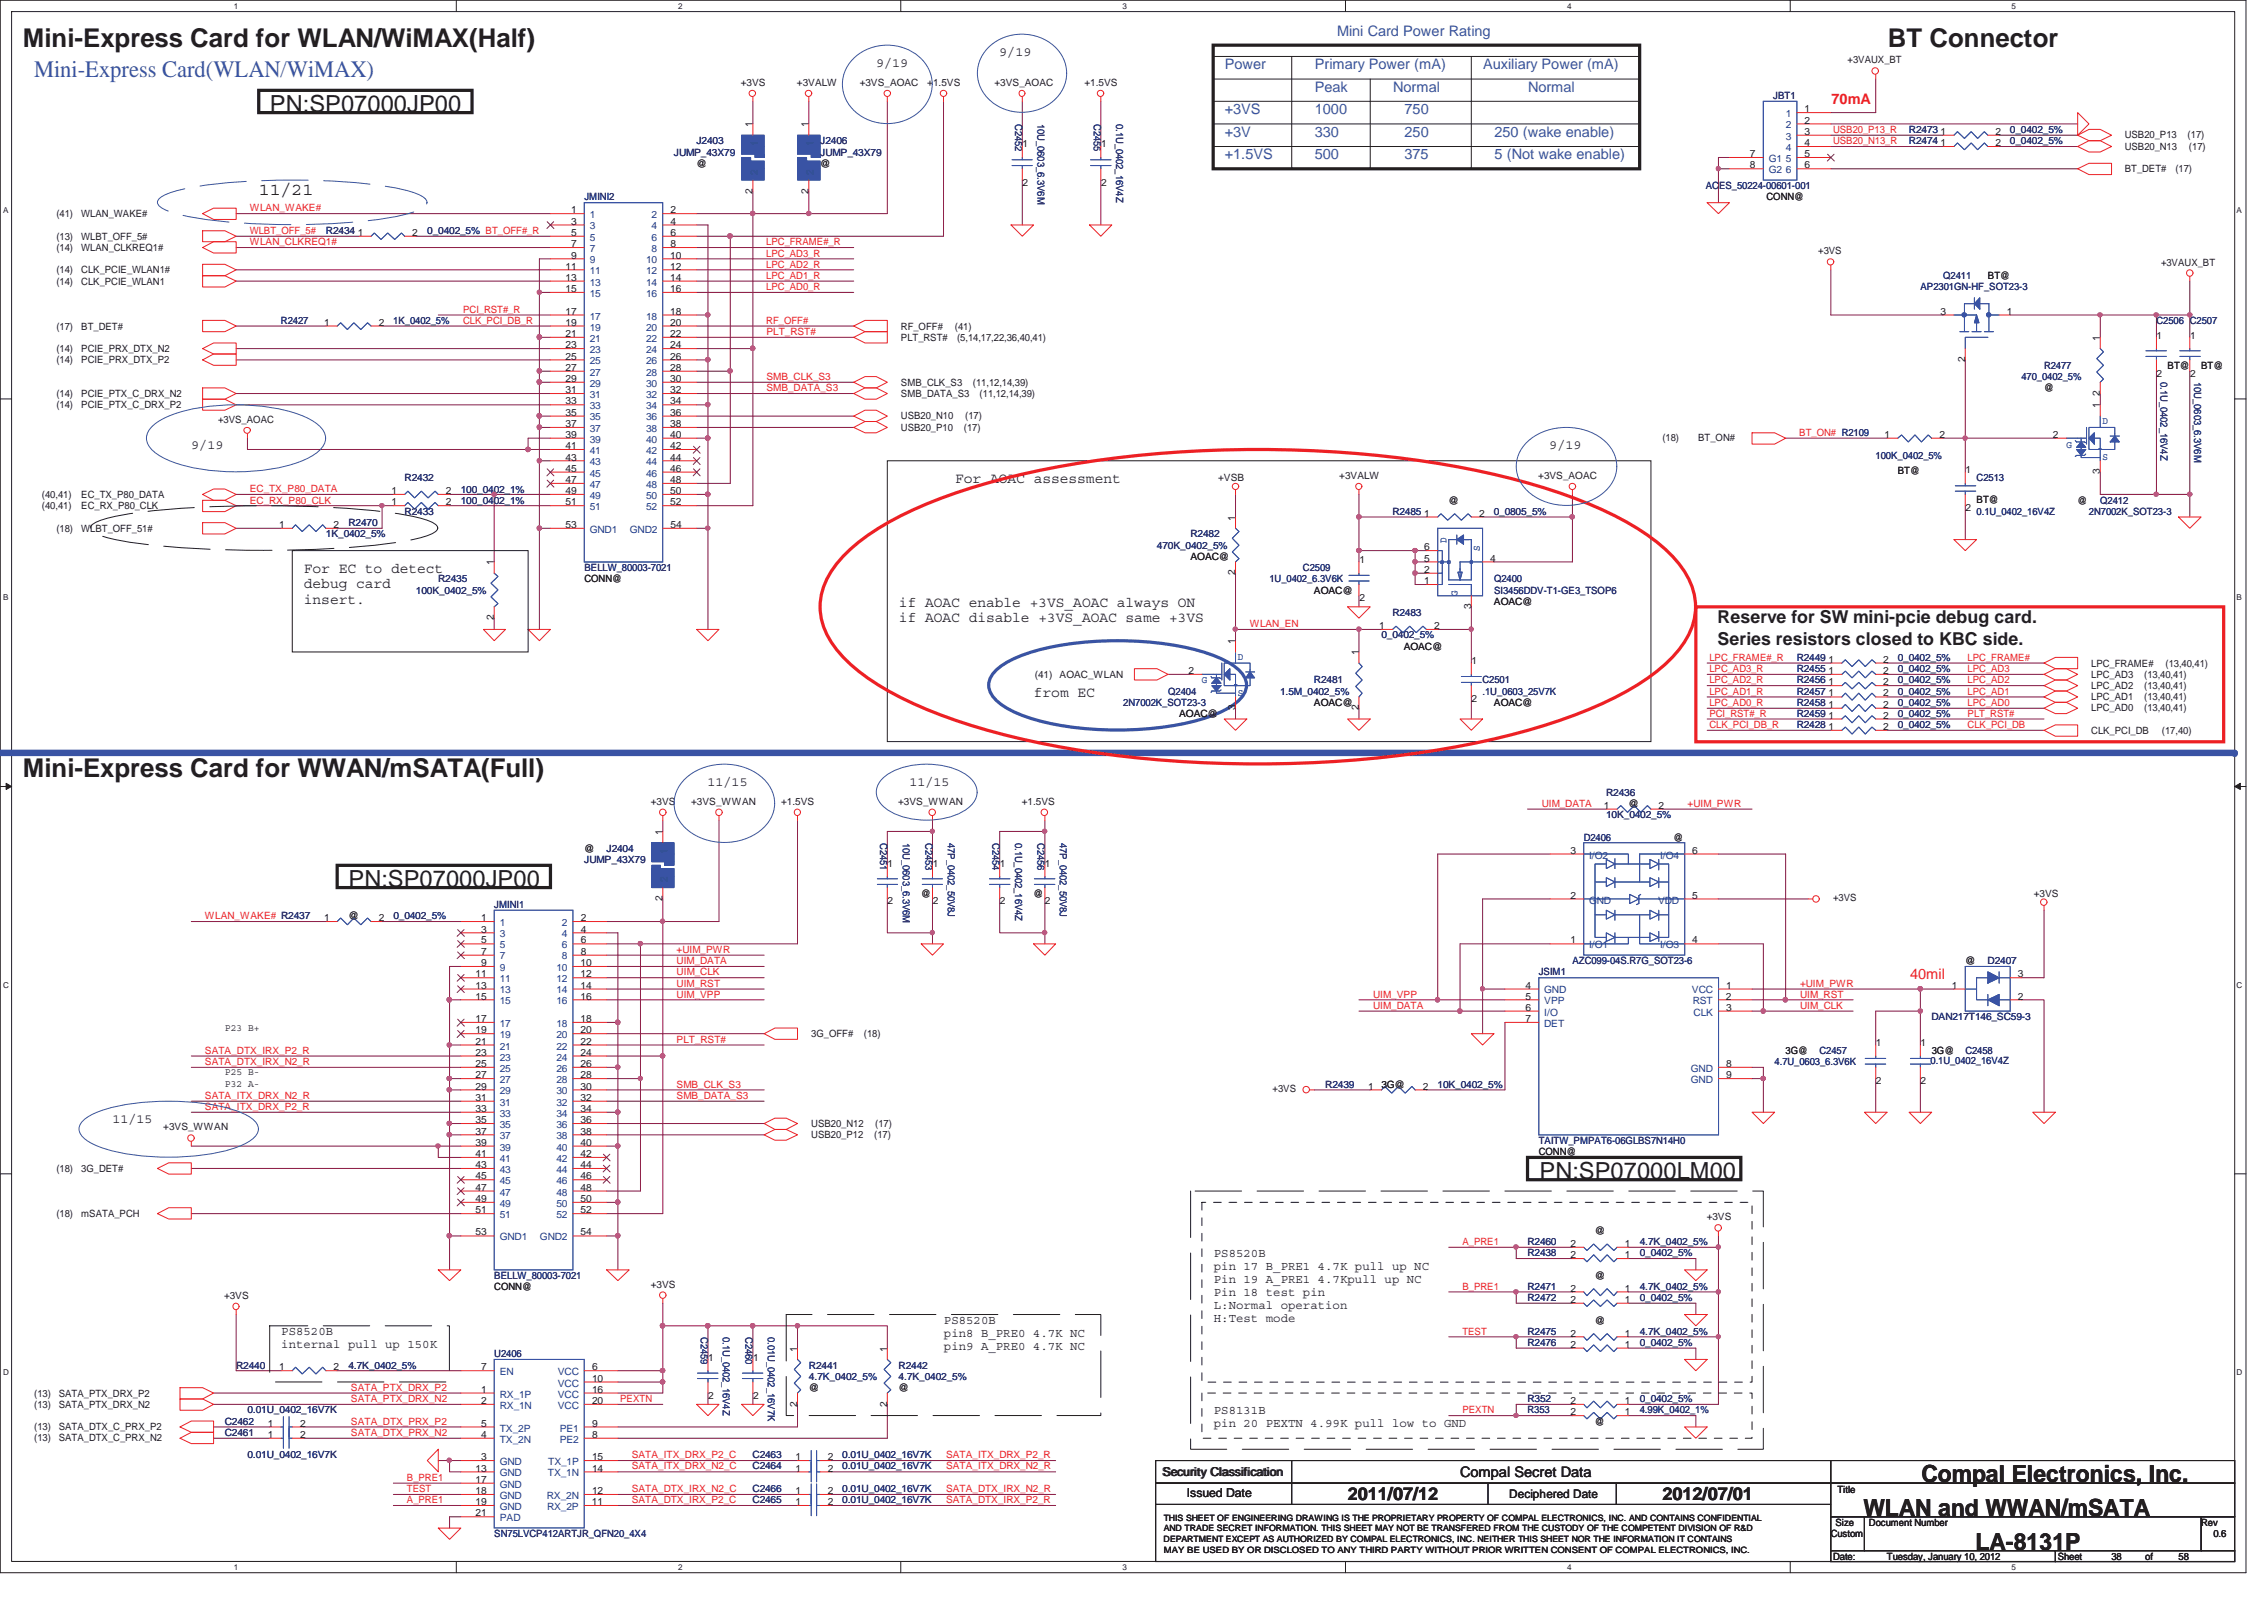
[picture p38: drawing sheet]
<svg xmlns="http://www.w3.org/2000/svg" width="297mm" height="210mm" viewBox="0 0 297 210" stroke-linecap="round" stroke-linejoin="round" font-family="sans-serif">
<defs><g id="words">
<g font-size="3.4" fill="#231f20">
<text x="3" y="6.2">Mini-Express Card for WLAN/WiMAX(Half)</text>
<text x="247.7" y="6.2">BT Connector</text>
<text x="3" y="101.9">Mini-Express Card for WWAN/mSATA(Full)</text>
</g>
<text font-size="3.1" fill="#3953a4" x="4.5" y="10.2">Mini-Express Card(WLAN/WiMAX)</text>
<g font-size="3.1" fill="#231f20">
<text x="35.4" y="14.6">PN:SP07000JP00</text>
<text x="45.7" y="116.3">PN:SP07000JP00</text>
<text x="202" y="154.6">PN:SP07000LM00</text>
<text x="252.1" y="194.4">Compal Electronics, Inc.</text>
<text x="244.5" y="198.9">WLAN and WWAN/mSATA</text>
<text x="259.2" y="203.3">LA-8131P</text>
</g>
<g font-size="2.3" fill="#231f20">
<text x="33.9" y="25.5">11/21</text>
<text x="225.4" y="81.7">Reserve for SW mini-pcie debug card.</text>
<text x="225.4" y="84.5">Series resistors closed to KBC side.</text>
<text x="176.8" y="196.7">2011/07/12</text>
<text x="218.1" y="196.7">2012/07/01</text>
</g>
<g font-size="1.9" fill="#3953a4">
<text x="175.4" y="4.7">Mini Card Power Rating</text>
<text x="160.7" y="9.1">Power</text>
<text x="172.5" y="9.1">Primary Power (mA)</text>
<text x="194.6" y="9.1">Auxiliary Power (mA)</text>
<text x="160.7" y="15">+3VS</text>
<text x="160.7" y="17.9">+3V</text>
<text x="172.5" y="17.9">330</text>
<text x="172.5" y="15">1000</text>
<text x="172.5" y="12.1">Peak</text>
<text x="182.8" y="12.1">Normal</text>
<text x="184.3" y="17.9">250</text>
<text x="184.3" y="15">750</text>
<text x="196.1" y="17.9">250 (wake enable)</text>
<text x="200.5" y="12.1">Normal</text>
<text x="160.7" y="20.9">+1.5VS</text>
<text x="172.5" y="20.9">500</text>
<text x="184.3" y="20.9">375</text>
<text x="196.1" y="20.9">5 (Not wake enable)</text>
</g>
<g font-size="1.9" fill="#ed2024">
<text x="240.3" y="13.6">70mA</text>
<text x="250.6" y="128.4">40mil</text>
</g>
<g font-size="1.9" fill="#231f20">
<text x="125.3" y="63.4">For AOAC assessment</text>
<text x="39.9" y="75.2">For EC to detect</text>
<text x="39.9" y="77.2">debug card</text>
<text x="39.9" y="79.2">insert.</text>
<text x="117.9" y="79.6">if AOAC enable +3VS_AOAC always ON</text>
<text x="117.9" y="81.6">if AOAC disable +3VS_AOAC same +3VS</text>
<text x="135.6" y="91.4">from EC</text>
<text x="191.6" y="193.7">Compal Secret Data</text>
</g>
<g font-size="1.7" fill="#231f20">
<text x="114.9" y="8.8">9/19</text>
<text x="131.1" y="7.3">9/19</text>
<text x="25.1" y="58.9">9/19</text>
<text x="203.3" y="58.9">9/19</text>
<text x="92.8" y="103.1">11/15</text>
<text x="119.3" y="103.1">11/15</text>
<text x="14.7" y="147.3">11/15</text>
</g>
<g font-size="1.6" fill="#231f20">
<text x="159.3" y="164.9">PS8520B</text>
<text x="159.3" y="166.5">pin 17 B_PRE1 4.7K pull up NC</text>
<text x="123.8" y="173.7">PS8520B</text>
<text x="159.3" y="168.2">Pin 19 A_PRE1 4.7Kpull up NC</text>
<text x="159.3" y="169.9">Pin 18 test pin</text>
<text x="159.3" y="171.6">L:Normal operation</text>
<text x="159.3" y="173.3">H:Test mode</text>
<text x="36.9" y="175.2">PS8520B</text>
<text x="36.9" y="176.9">internal pull up 150K</text>
<text x="123.8" y="175.4">pin8 B_PRE0 4.7K NC</text>
<text x="123.8" y="177.1">pin9 A_PRE0 4.7K NC</text>
<text x="159.3" y="185.5">PS8131B</text>
<text x="159.3" y="187.2">pin 20 PEXTN 4.99K pull low to GND</text>
<text x="152.5" y="193.6">Security Classification</text>
<text x="155.7" y="196.4">Issued Date</text>
<text x="198" y="196.5">Deciphered Date</text>
</g>
<g font-size="1.3" fill="#231f20">
<text x="97.2" y="11.3">+3VS</text>
<text x="104.6" y="11.3">+3VALW</text>
<text x="112.8" y="11.3">+3VS_AOAC</text>
<text x="121.7" y="11.3">+1.5VS</text>
<text x="130.5" y="11.3">+3VS_AOAC</text>
<text x="142.3" y="11.3">+1.5VS</text>
<text x="242.4" y="8.3">+3VAUX_BT</text>
<text x="98.7" y="16.7" transform="rotate(-90 98.7 16.7)">1</text>
<text x="106.1" y="16.7" transform="rotate(-90 106.1 16.7)">1</text>
<text x="236.7" y="14.7">1</text>
<text x="236.7" y="16.2">2</text>
<text x="236.7" y="17.7">3</text>
<text x="254.6" y="17.7">1</text>
<text x="261.8" y="17.7">2</text>
<text x="91.4" y="21.8">@</text>
<text x="107.6" y="21.8">@</text>
<text x="134.1" y="19.3">1</text>
<text x="144.5" y="19.3">1</text>
<text x="229.6" y="20.6">7</text>
<text x="229.6" y="22.1">8</text>
<text x="236.7" y="19.2">4</text>
<text x="236.7" y="20.6">5</text>
<text x="236.7" y="22.1">6</text>
<text x="254.6" y="19.2">1</text>
<text x="261.8" y="19.2">2</text>
<text x="278.8" y="19.6">USB20_N13</text>
<text x="278.8" y="18.2">USB20_P13</text>
<text x="278.8" y="22.6">BT_DET#</text>
<text x="285.4" y="22.6">(17)</text>
<text x="287" y="18.2">(17)</text>
<text x="287.2" y="19.6">(17)</text>
<text x="7.4" y="28.5">(41)</text>
<text x="10.7" y="28.5">WLAN_WAKE#</text>
<text x="74.9" y="28">1</text>
<text x="74.9" y="29.5">3</text>
<text x="88" y="28">2</text>
<text x="88" y="29.5">4</text>
<text x="98.7" y="25.4" transform="rotate(-90 98.7 25.4)">2</text>
<text x="106.1" y="25.4" transform="rotate(-90 106.1 25.4)">2</text>
<text x="134.1" y="24.3">2</text>
<text x="144.5" y="24.3">2</text>
<text x="231.8" y="26.3">CONN@</text>
<text x="7.4" y="35.8">(14)</text>
<text x="7.4" y="32.9">(14)</text>
<text x="7.4" y="31.5">(13)</text>
<text x="10.7" y="35.8">CLK_PCIE_WLAN1#</text>
<text x="10.7" y="32.9">WLAN_CLKREQ1#</text>
<text x="10.7" y="31.5">WLBT_OFF_5#</text>
<text x="47" y="30.9">1</text>
<text x="54.1" y="30.9">2</text>
<text x="74.2" y="35.4">11</text>
<text x="74.9" y="30.9">5</text>
<text x="74.9" y="32.4">7</text>
<text x="74.9" y="33.9">9</text>
<text x="87.9" y="33.9">10</text>
<text x="87.9" y="35.4">12</text>
<text x="88" y="30.9">6</text>
<text x="88" y="32.4">8</text>
<text x="238.6" y="33.4">+3VS</text>
<text x="283.5" y="34.8">+3VAUX_BT</text>
<text x="7.4" y="37.3">(14)</text>
<text x="10.7" y="37.3">CLK_PCIE_WLAN1</text>
<text x="74.2" y="36.8">13</text>
<text x="74.2" y="38.3">15</text>
<text x="74.2" y="41.3">17</text>
<text x="87.9" y="36.8">14</text>
<text x="87.9" y="38.3">16</text>
<text x="87.9" y="41.3">18</text>
<text x="254.6" y="41.3">3</text>
<text x="260.8" y="36.6">BT@</text>
<text x="263.3" y="41.3">1</text>
<text x="7.4" y="47.6">(14)</text>
<text x="7.4" y="46.2">(14)</text>
<text x="7.4" y="43.2">(17)</text>
<text x="10.7" y="47.6">PCIE_PRX_DTX_P2</text>
<text x="10.7" y="46.2">PCIE_PRX_DTX_N2</text>
<text x="10.7" y="43.2">BT_DET#</text>
<text x="42.5" y="42.7">1</text>
<text x="49.7" y="42.7">2</text>
<text x="74.2" y="42.7">19</text>
<text x="74.2" y="44.2">21</text>
<text x="74.2" y="45.7">23</text>
<text x="74.2" y="47.2">25</text>
<text x="87.9" y="42.7">20</text>
<text x="87.9" y="44.2">22</text>
<text x="87.9" y="45.7">24</text>
<text x="87.9" y="47.2">26</text>
<text x="118.2" y="43.2">RF_OFF#</text>
<text x="118.2" y="44.7">PLT_RST#</text>
<text x="125.3" y="43.2">(41)</text>
<text x="125.6" y="44.7">(5,14,17,22,36,40,41)</text>
<text x="257.8" y="47.5" transform="rotate(-90 257.8 47.5)">2</text>
<text x="275.5" y="44.7" transform="rotate(-90 275.5 44.7)">1</text>
<text x="282.9" y="44.4">1</text>
<text x="287.3" y="44.4">1</text>
<text x="7.4" y="52.1">(14)</text>
<text x="7.4" y="53.6">(14)</text>
<text x="10.7" y="52.1">PCIE_PTX_C_DRX_N2</text>
<text x="10.7" y="53.6">PCIE_PTX_C_DRX_P2</text>
<text x="74.2" y="48.7">27</text>
<text x="74.2" y="50.1">29</text>
<text x="74.2" y="51.5">31</text>
<text x="74.2" y="53">33</text>
<text x="87.9" y="48.7">28</text>
<text x="87.9" y="50.1">30</text>
<text x="87.9" y="51.5">32</text>
<text x="87.9" y="53">34</text>
<text x="118.2" y="50.6">SMB_CLK_S3</text>
<text x="118.2" y="52.1">SMB_DATA_S3</text>
<text x="127.6" y="50.6">(11,12,14,39)</text>
<text x="128.5" y="52.1">(11,12,14,39)</text>
<text x="268.2" y="51.3">@</text>
<text x="275.5" y="53.6" transform="rotate(-90 275.5 53.6)">1</text>
<text x="275.5" y="51.9" transform="rotate(-90 275.5 51.9)">2</text>
<text x="282.9" y="49.4">2</text>
<text x="284.4" y="48.4">BT@</text>
<text x="287.3" y="49.4">2</text>
<text x="288.8" y="48.4">BT@</text>
<text x="28.6" y="55.5">+3VS_AOAC</text>
<text x="74.2" y="54.5">35</text>
<text x="74.2" y="56">37</text>
<text x="74.2" y="57.4">39</text>
<text x="74.2" y="58.9">41</text>
<text x="87.9" y="54.5">36</text>
<text x="87.9" y="56">38</text>
<text x="87.9" y="57.4">40</text>
<text x="87.9" y="58.9">42</text>
<text x="118.2" y="55">USB20_N10</text>
<text x="118.2" y="56.5">USB20_P10</text>
<text x="126.5" y="56.5">(17)</text>
<text x="126.6" y="55">(17)</text>
<text x="218.1" y="57.8">(18)</text>
<text x="222.8" y="57.8">BT_ON#</text>
<text x="247.2" y="57.4">1</text>
<text x="254.5" y="57.4">2</text>
<text x="269.3" y="57.4">2</text>
<text x="5.5" y="65.3">(40,41)</text>
<text x="10.7" y="65.3">EC_TX_P80_DATA</text>
<text x="51.4" y="64.8">1</text>
<text x="58.5" y="64.8">2</text>
<text x="74.2" y="60.4">43</text>
<text x="74.2" y="61.9">45</text>
<text x="74.2" y="63.4">47</text>
<text x="74.2" y="64.8">49</text>
<text x="87.9" y="60.4">44</text>
<text x="87.9" y="61.9">46</text>
<text x="87.9" y="63.4">48</text>
<text x="87.9" y="64.8">50</text>
<text x="159.8" y="63.1">+VSB</text>
<text x="175.7" y="62.8">+3VALW</text>
<text x="201.8" y="62.8">+3VS_AOAC</text>
<text x="249" y="62.2">BT@</text>
<text x="257.9" y="62.1">1</text>
<text x="275.5" y="62.2" transform="rotate(-90 275.5 62.2)">3</text>
<text x="5.5" y="66.8">(40,41)</text>
<text x="7.4" y="69.7">(18)</text>
<text x="10.7" y="66.8">EC_RX_P80_CLK</text>
<text x="10.7" y="69.7">WLBT_OFF_51#</text>
<text x="36.6" y="69.3">1</text>
<text x="43.8" y="69.3">2</text>
<text x="51.4" y="66.3">1</text>
<text x="58.5" y="66.3">2</text>
<text x="74.2" y="66.3">51</text>
<text x="74.2" y="69.3">53</text>
<text x="87.9" y="66.3">52</text>
<text x="88" y="69.3">54</text>
<text x="162.1" y="68.3" transform="rotate(-90 162.1 68.3)">1</text>
<text x="186.9" y="67.8">1</text>
<text x="190" y="66">@</text>
<text x="194.1" y="67.8">2</text>
<text x="257.9" y="67.1">2</text>
<text x="259.3" y="66">BT@</text>
<text x="272.6" y="66">@</text>
<text x="64.8" y="74.2" transform="rotate(-90 64.8 74.2)">1</text>
<text x="76.7" y="76.4">CONN@</text>
<text x="156.2" y="73.4">AOAC@</text>
<text x="162.1" y="75.5" transform="rotate(-90 162.1 75.5)">2</text>
<text x="172.4" y="77.9">AOAC@</text>
<text x="178.4" y="73.9">1</text>
<text x="186.9" y="72.2">6</text>
<text x="186.9" y="75.1">2</text>
<text x="186.9" y="73.7">5</text>
<text x="186.9" y="76.6">1</text>
<text x="195.5" y="73.7">4</text>
<text x="64.8" y="81.3" transform="rotate(-90 64.8 81.3)">2</text>
<text x="178.4" y="78.8">2</text>
<text x="181" y="82.5">1</text>
<text x="188.2" y="82.5">2</text>
<text x="193" y="79.9" transform="rotate(-90 193 79.9)">3</text>
<text x="196" y="79.3">AOAC@</text>
<text x="135.8" y="88.9">(41)</text>
<text x="139" y="88.9">AOAC_WLAN</text>
<text x="155.9" y="88.4">2</text>
<text x="162.1" y="84.5" transform="rotate(-90 162.1 84.5)">1</text>
<text x="178.3" y="85.9" transform="rotate(-90 178.3 85.9)">1</text>
<text x="184.2" y="85.2">AOAC@</text>
<text x="193.1" y="87.1">1</text>
<text x="239.9" y="88.4">1</text>
<text x="239.9" y="89.9">1</text>
<text x="239.9" y="86.9">1</text>
<text x="247.1" y="88.4">2</text>
<text x="247.1" y="89.9">2</text>
<text x="247.1" y="86.9">2</text>
<text x="274.4" y="87.4">LPC_FRAME#</text>
<text x="274.4" y="88.9">LPC_AD3</text>
<text x="281.3" y="88.9">(13,40,41)</text>
<text x="284.1" y="87.4">(13,40,41)</text>
<text x="154.7" y="94.1">AOAC@</text>
<text x="162.1" y="93.1" transform="rotate(-90 162.1 93.1)">3</text>
<text x="172.4" y="92.6">AOAC@</text>
<text x="178.3" y="93.1" transform="rotate(-90 178.3 93.1)">2</text>
<text x="193.1" y="92.1">2</text>
<text x="196" y="92.6">AOAC@</text>
<text x="239.9" y="95.7">1</text>
<text x="239.9" y="91.3">1</text>
<text x="239.9" y="94.3">1</text>
<text x="239.9" y="92.8">1</text>
<text x="247.1" y="95.7">2</text>
<text x="247.1" y="91.3">2</text>
<text x="247.1" y="94.3">2</text>
<text x="247.1" y="92.8">2</text>
<text x="274.4" y="91.8">LPC_AD1</text>
<text x="274.4" y="93.3">LPC_AD0</text>
<text x="274.4" y="90.4">LPC_AD2</text>
<text x="281.3" y="91.8">(13,40,41)</text>
<text x="281.3" y="93.3">(13,40,41)</text>
<text x="281.3" y="90.4">(13,40,41)</text>
<text x="274.4" y="96.3">CLK_PCI_DB</text>
<text x="283.6" y="96.3">(17,40)</text>
<text x="85.4" y="105.5">+3VS</text>
<text x="90.7" y="105.5">+3VS_WWAN</text>
<text x="102.5" y="105.5">+1.5VS</text>
<text x="117.8" y="105.5">+3VS_WWAN</text>
<text x="134" y="105.5">+1.5VS</text>
<text x="210.4" y="106.1">1</text>
<text x="213.6" y="105.8">@</text>
<text x="217.6" y="106.1">2</text>
<text x="76.7" y="111.7">@</text>
<text x="86.9" y="109.5" transform="rotate(-90 86.9 109.5)">1</text>
<text x="116.5" y="113.7">1</text>
<text x="122.4" y="113.7">1</text>
<text x="131.2" y="113.7">1</text>
<text x="137.1" y="113.7">1</text>
<text x="206" y="112">3</text>
<text x="219.6" y="110.2">@</text>
<text x="222" y="112">6</text>
<text x="86.9" y="118.2" transform="rotate(-90 86.9 118.2)">2</text>
<text x="116.5" y="118.6">2</text>
<text x="120.9" y="117.6">@</text>
<text x="122.4" y="118.6">2</text>
<text x="131.2" y="118.6">2</text>
<text x="135.6" y="117.6">@</text>
<text x="137.1" y="118.6">2</text>
<text x="206" y="117.9">2</text>
<text x="222" y="117.9">5</text>
<text x="240.5" y="118.2">+3VS</text>
<text x="266.8" y="117.6">+3VS</text>
<text x="42.5" y="120.8">1</text>
<text x="45.7" y="120.5">@</text>
<text x="49.7" y="120.8">2</text>
<text x="63.1" y="120.8">1</text>
<text x="63.1" y="122.3">3</text>
<text x="63.1" y="123.7">5</text>
<text x="63.1" y="125.2">7</text>
<text x="76.2" y="120.8">2</text>
<text x="76.2" y="122.3">4</text>
<text x="76.2" y="123.7">6</text>
<text x="76.2" y="125.2">8</text>
<text x="206" y="123.7">1</text>
<text x="222" y="123.7">4</text>
<text x="62.4" y="128.2">11</text>
<text x="62.4" y="129.6">13</text>
<text x="62.4" y="131.1">15</text>
<text x="63.1" y="126.7">9</text>
<text x="76.2" y="126.7">10</text>
<text x="76.2" y="128.2">12</text>
<text x="76.2" y="129.6">14</text>
<text x="76.2" y="131.1">16</text>
<text x="200.1" y="129.6">4</text>
<text x="200.1" y="131.1">5</text>
<text x="226.5" y="131.1">2</text>
<text x="226.5" y="129.6">1</text>
<text x="256.1" y="129.6">1</text>
<text x="257.8" y="126.4">@</text>
<text x="264.8" y="131.1">2</text>
<text x="264.8" y="128.2">3</text>
<text x="29.5" y="135.2">P23 B+</text>
<text x="62.4" y="134.1">17</text>
<text x="62.4" y="135.5">19</text>
<text x="62.4" y="137">21</text>
<text x="76.2" y="134.1">18</text>
<text x="76.2" y="135.5">20</text>
<text x="76.2" y="137">22</text>
<text x="106.4" y="136">3G_OFF#</text>
<text x="113.3" y="136">(18)</text>
<text x="200.1" y="132.6">6</text>
<text x="200.1" y="134.1">7</text>
<text x="226.5" y="132.6">3</text>
<text x="246.1" y="137.2">1</text>
<text x="252" y="137.2">1</text>
<text x="29.5" y="142.5">P32 A-</text>
<text x="29.5" y="141">P25 B-</text>
<text x="62.4" y="138.5">23</text>
<text x="62.4" y="140">25</text>
<text x="62.4" y="141.4">27</text>
<text x="62.4" y="142.9">29</text>
<text x="76.2" y="138.5">24</text>
<text x="76.2" y="140">26</text>
<text x="76.2" y="141.4">28</text>
<text x="76.2" y="142.9">30</text>
<text x="167" y="143.3">+3VS</text>
<text x="179.5" y="142.9">1</text>
<text x="181.2" y="142.7">3G@</text>
<text x="186.7" y="142.9">2</text>
<text x="226.5" y="140">8</text>
<text x="226.5" y="141.4">9</text>
<text x="234.3" y="138.3">3G@</text>
<text x="246.1" y="142.2">2</text>
<text x="252" y="142.2">2</text>
<text x="253.5" y="138.3">3G@</text>
<text x="21.4" y="148.2">+3VS_WWAN</text>
<text x="62.4" y="144.4">31</text>
<text x="62.4" y="145.8">33</text>
<text x="62.4" y="147.3">35</text>
<text x="62.4" y="148.8">37</text>
<text x="76.2" y="144.4">32</text>
<text x="76.2" y="145.8">34</text>
<text x="76.2" y="147.3">36</text>
<text x="76.2" y="148.8">38</text>
<text x="106.4" y="147.8">USB20_N12</text>
<text x="106.4" y="149.3">USB20_P12</text>
<text x="114.7" y="149.3">(17)</text>
<text x="114.8" y="147.8">(17)</text>
<text x="7.4" y="153.7">(18)</text>
<text x="10.7" y="153.7">3G_DET#</text>
<text x="62.4" y="150.3">39</text>
<text x="62.4" y="151.8">41</text>
<text x="62.4" y="153.2">43</text>
<text x="62.4" y="154.7">45</text>
<text x="76.2" y="150.3">40</text>
<text x="76.2" y="151.8">42</text>
<text x="76.2" y="153.2">44</text>
<text x="76.2" y="154.7">46</text>
<text x="201.9" y="151.5">CONN@</text>
<text x="7.4" y="159.6">(18)</text>
<text x="10.7" y="159.6">mSATA_PCH</text>
<text x="62.4" y="156.2">47</text>
<text x="62.4" y="157.7">49</text>
<text x="62.4" y="159.1">51</text>
<text x="76.2" y="156.2">48</text>
<text x="76.2" y="157.7">50</text>
<text x="76.2" y="159.1">52</text>
<text x="209.2" y="161.8">@</text>
<text x="223.9" y="160.1">+3VS</text>
<text x="62.4" y="162">53</text>
<text x="76.2" y="162">54</text>
<text x="206" y="165">2</text>
<text x="206" y="163.5">2</text>
<text x="209.2" y="167.7">@</text>
<text x="213.2" y="165">1</text>
<text x="213.2" y="163.5">1</text>
<text x="29.4" y="170.4">+3VS</text>
<text x="64.8" y="169.2">CONN@</text>
<text x="85.4" y="168.9">+3VS</text>
<text x="206" y="170.9">2</text>
<text x="206" y="169.4">2</text>
<text x="209.2" y="173.6">@</text>
<text x="213.2" y="170.9">1</text>
<text x="213.2" y="169.4">1</text>
<text x="36.6" y="179.7">1</text>
<text x="43.8" y="179.7">2</text>
<text x="63.1" y="179.7">7</text>
<text x="77.7" y="179.7">6</text>
<text x="92.9" y="178.5">1</text>
<text x="98.8" y="178.5">1</text>
<text x="104.6" y="177.3" transform="rotate(-90 104.6 177.3)">1</text>
<text x="116.4" y="177.3" transform="rotate(-90 116.4 177.3)">1</text>
<text x="206" y="176.8">2</text>
<text x="206" y="175.3">2</text>
<text x="213.2" y="176.8">1</text>
<text x="213.2" y="175.3">1</text>
<text x="4.5" y="183.2">(13)</text>
<text x="4.5" y="184.6">(13)</text>
<text x="7.7" y="183.2">SATA_PTX_DRX_P2</text>
<text x="7.7" y="184.6">SATA_PTX_DRX_N2</text>
<text x="63.1" y="182.7">1</text>
<text x="63.1" y="184.2">2</text>
<text x="77.7" y="184.2">20</text>
<text x="77.7" y="181.2">10</text>
<text x="77.7" y="182.7">16</text>
<text x="92.9" y="183.5">2</text>
<text x="98.8" y="183.5">2</text>
<text x="104.6" y="184.5" transform="rotate(-90 104.6 184.5)">2</text>
<text x="106.1" y="182.5">@</text>
<text x="116.4" y="184.5" transform="rotate(-90 116.4 184.5)">2</text>
<text x="117.9" y="182.5">@</text>
<text x="206" y="184.2">2</text>
<text x="206" y="185.6">2</text>
<text x="213.2" y="184.2">1</text>
<text x="213.2" y="185.6">1</text>
<text x="4.5" y="189.1">(13)</text>
<text x="4.5" y="187.6">(13)</text>
<text x="7.7" y="189.1">SATA_DTX_C_PRX_N2</text>
<text x="7.7" y="187.6">SATA_DTX_C_PRX_P2</text>
<text x="35.1" y="188.6">1</text>
<text x="35.1" y="187.1">1</text>
<text x="39.4" y="188.6">2</text>
<text x="39.4" y="187.1">2</text>
<text x="63.1" y="187.1">5</text>
<text x="63.1" y="191.5">3</text>
<text x="63.1" y="188.6">4</text>
<text x="77.7" y="188.6">8</text>
<text x="77.7" y="187.1">9</text>
<text x="77.7" y="191.5">15</text>
<text x="104.4" y="191.5">1</text>
<text x="108.6" y="191.5">2</text>
<text x="209.3" y="186.9">@</text>
<text x="62.4" y="197.4">19</text>
<text x="62.4" y="194.5">17</text>
<text x="62.4" y="196">18</text>
<text x="62.4" y="193">13</text>
<text x="77.7" y="197.4">11</text>
<text x="77.7" y="196">12</text>
<text x="77.7" y="193">14</text>
<text x="104.4" y="196">1</text>
<text x="104.4" y="197.4">1</text>
<text x="104.4" y="193">1</text>
<text x="108.6" y="196">2</text>
<text x="108.6" y="197.4">2</text>
<text x="108.6" y="193">2</text>
<text x="241.1" y="195.8">Title</text>
<text x="62.4" y="198.9">21</text>
<text x="240.2" y="201.6">Custom</text>
<text x="240.8" y="200.1">Size</text>
<text x="245.2" y="200.1">Document Number</text>
<text x="288.8" y="200.1">Rev</text>
<text x="290.4" y="201.6">0.6</text>
<text x="240.5" y="204.6">Date:</text>
<text x="247.6" y="204.5">Tuesday, January 10, 2012</text>
<text x="270" y="204.6">Sheet</text>
<text x="277" y="204.5">38</text>
<text x="281.4" y="204.5">of</text>
<text x="285.8" y="204.5">58</text>
</g>
<g font-size="1.3" fill="#282973">
<text x="133.2" y="16.3" transform="rotate(90 133.2 16.3)">C2452</text>
<text x="136.1" y="16.3" transform="rotate(90 136.1 16.3)">10U_0603_6.3V6M</text>
<text x="143.5" y="16.3" transform="rotate(90 143.5 16.3)">C2455</text>
<text x="146.4" y="16.3" transform="rotate(90 146.4 16.3)">0.1U_0402_16V4Z</text>
<text x="232.7" y="13">JBT1</text>
<text x="250.5" y="17.4">R2473</text>
<text x="263.7" y="17.4">0_0402_5%</text>
<text x="88.4" y="20.4">JUMP_43X79</text>
<text x="91.4" y="18.9">J2403</text>
<text x="107.6" y="18.9">J2406</text>
<text x="107.6" y="20.4">JUMP_43X79</text>
<text x="250.5" y="18.9">R2474</text>
<text x="263.7" y="18.9">0_0402_5%</text>
<text x="76.7" y="26.3">JMINI2</text>
<text x="223.8" y="24.8">ACES_50224-00601-001</text>
<text x="42.8" y="30.7">R2434</text>
<text x="56.1" y="30.7">0_0402_5% BT_OFF#_R</text>
<text x="252" y="38.1">AP2301GN-HF_SOT23-3</text>
<text x="254.9" y="36.6">Q2411</text>
<text x="36.9" y="42.5">R2427</text>
<text x="51.6" y="42.5">1K_0402_5%</text>
<text x="282.9" y="42.5">C2506</text>
<text x="287.3" y="42.5">C2507</text>
<text x="265.2" y="49.9">470_0402_5%</text>
<text x="268.2" y="48.4">R2477</text>
<text x="283.5" y="50.1" transform="rotate(90 283.5 50.1)">0.1U_0402_16V4Z</text>
<text x="287.9" y="50.1" transform="rotate(90 287.9 50.1)">10U_0603_6.3V6M</text>
<text x="53.1" y="63.1">R2432</text>
<text x="60.5" y="64.6">100_0402_1%</text>
<text x="246.1" y="60.1">100K_0402_5%</text>
<text x="259.3" y="63.1">C2513</text>
<text x="42.8" y="70.5">1K_0402_5%</text>
<text x="45.7" y="69">R2470</text>
<text x="53.1" y="67.5">R2433</text>
<text x="60.5" y="66">100_0402_1%</text>
<text x="151.8" y="72">470K_0402_5%</text>
<text x="156.2" y="70.5">R2482</text>
<text x="182.7" y="67.5">R2485</text>
<text x="196" y="67.5">0_0805_5%</text>
<text x="259.3" y="67.5">0.1U_0402_16V4Z</text>
<text x="274.1" y="67.5">2N7002K_SOT23-3</text>
<text x="275.6" y="66">Q2412</text>
<text x="54.6" y="77.9">100K_0402_5%</text>
<text x="57.5" y="76.4">R2435</text>
<text x="76.7" y="74.9">BELLW_80003-7021</text>
<text x="166.6" y="76.4">1U_0402_6.3V6K</text>
<text x="171" y="74.9">C2509</text>
<text x="196" y="76.4">Q2400</text>
<text x="196" y="77.9">SI3456DDV-T1-GE3_TSOP6</text>
<text x="181.2" y="83.7">0_0402_5%</text>
<text x="182.7" y="80.8">R2483</text>
<text x="172.4" y="89.6">R2481</text>
<text x="194.5" y="89.6">C2501</text>
<text x="235.7" y="88.1">R2455</text>
<text x="235.7" y="89.6">R2456</text>
<text x="235.7" y="86.7">R2449</text>
<text x="249" y="88.1">0_0402_5%</text>
<text x="249" y="89.6">0_0402_5%</text>
<text x="249" y="86.7">0_0402_5%</text>
<text x="147.4" y="92.6">2N7002K_SOT23-3</text>
<text x="153.3" y="91.1">Q2404</text>
<text x="168" y="91.1">1.5M_0402_5%</text>
<text x="194.5" y="91.1">.1U_0603_25V7K</text>
<text x="235.7" y="95.5">R2428</text>
<text x="235.7" y="91.1">R2457</text>
<text x="235.7" y="94.1">R2459</text>
<text x="235.7" y="92.6">R2458</text>
<text x="249" y="95.5">0_0402_5%</text>
<text x="249" y="91.1">0_0402_5%</text>
<text x="249" y="94.1">0_0402_5%</text>
<text x="249" y="92.6">0_0402_5%</text>
<text x="210.7" y="104.4">R2436</text>
<text x="210.7" y="107.3">10K_0402_5%</text>
<text x="76.7" y="113.2">JUMP_43X79</text>
<text x="79.6" y="111.7">J2404</text>
<text x="115.5" y="110.5" transform="rotate(90 115.5 110.5)">C2451</text>
<text x="118.5" y="110.5" transform="rotate(90 118.5 110.5)">10U_0603_6.3V6M</text>
<text x="121.4" y="110.5" transform="rotate(90 121.4 110.5)">C2453</text>
<text x="124.3" y="110.5" transform="rotate(90 124.3 110.5)">47P_0402_50V8J</text>
<text x="130.2" y="110.5" transform="rotate(90 130.2 110.5)">C2454</text>
<text x="133.2" y="110.5" transform="rotate(90 133.2 110.5)">0.1U_0402_16V4Z</text>
<text x="136.1" y="110.5" transform="rotate(90 136.1 110.5)">C2456</text>
<text x="139.1" y="110.5" transform="rotate(90 139.1 110.5)">47P_0402_50V8J</text>
<text x="207.8" y="110.2">D2406</text>
<text x="64.8" y="119.1">JMINI1</text>
<text x="51.6" y="120.5">0_0402_5%</text>
<text x="201.9" y="127.9">JSIM1</text>
<text x="206.3" y="126.5">AZC099-04S.R7G_SOT23-6</text>
<text x="260.8" y="126.4">D2407</text>
<text x="253.4" y="133.8">DAN217T146_SC59-3</text>
<text x="173.9" y="142.7">R2439</text>
<text x="188.6" y="142.7">10K_0402_5%</text>
<text x="232.8" y="139.7">4.7U_0603_6.3V6K</text>
<text x="238.7" y="138.3">C2457</text>
<text x="253.3" y="139.6">0.1U_0402_16V4Z</text>
<text x="257.9" y="138.3">C2458</text>
<text x="201.9" y="150">TAITW_PMPAT6-06GLBS7N14H0</text>
<text x="64.8" y="167.7">BELLW_80003-7021</text>
<text x="200.4" y="164.8">R2438</text>
<text x="200.4" y="163.3">R2460</text>
<text x="215.1" y="164.8">0_0402_5%</text>
<text x="215.1" y="163.3">4.7K_0402_5%</text>
<text x="200.4" y="170.6">R2472</text>
<text x="200.4" y="169.2">R2471</text>
<text x="215.1" y="170.6">0_0402_5%</text>
<text x="215.1" y="169.2">4.7K_0402_5%</text>
<text x="31" y="179.5">R2440</text>
<text x="45.7" y="179.5">4.7K_0402_5%</text>
<text x="64.8" y="178">U2406</text>
<text x="91.9" y="175.3" transform="rotate(90 91.9 175.3)">C2459</text>
<text x="94.9" y="175.3" transform="rotate(90 94.9 175.3)">0.1U_0402_16V4Z</text>
<text x="97.8" y="175.3" transform="rotate(90 97.8 175.3)">C2460</text>
<text x="100.7" y="175.3" transform="rotate(90 100.7 175.3)">0.01U_0402_16V7K</text>
<text x="106.1" y="179.5">R2441</text>
<text x="117.9" y="179.5">R2442</text>
<text x="200.4" y="176.5">R2476</text>
<text x="200.4" y="175.1">R2475</text>
<text x="215.1" y="176.5">0_0402_5%</text>
<text x="215.1" y="175.1">4.7K_0402_5%</text>
<text x="32.5" y="185.4">0.01U_0402_16V7K</text>
<text x="106.1" y="181">4.7K_0402_5%</text>
<text x="117.9" y="181">4.7K_0402_5%</text>
<text x="200.4" y="183.9">R352</text>
<text x="200.4" y="185.4">R353</text>
<text x="215.1" y="183.9">0_0402_5%</text>
<text x="215.1" y="185.4">4.99K_0402_1%</text>
<text x="29.5" y="188.4">C2461</text>
<text x="29.5" y="186.9">C2462</text>
<text x="32.5" y="191.3">0.01U_0402_16V7K</text>
<text x="98.7" y="191.2">C2463</text>
<text x="110.5" y="191.2">0.01U_0402_16V7K</text>
<text x="98.7" y="195.7">C2466</text>
<text x="98.7" y="197.2">C2465</text>
<text x="98.7" y="192.7">C2464</text>
<text x="110.5" y="195.7">0.01U_0402_16V7K</text>
<text x="110.5" y="197.2">0.01U_0402_16V7K</text>
<text x="110.5" y="192.7">0.01U_0402_16V7K</text>
<text x="64.8" y="201.6">SN75LVCP412ARTJR_QFN20_4X4</text>
</g>
<g font-size="1.3" fill="#1d437e">
<text x="234.3" y="15.4">1</text>
<text x="234.3" y="16.8">2</text>
<text x="232.1" y="21.2">G1</text>
<text x="232.1" y="22.7">G2</text>
<text x="234.3" y="18.3">3</text>
<text x="234.3" y="19.8">4</text>
<text x="234.3" y="21.2">5</text>
<text x="234.3" y="22.7">6</text>
<text x="77.4" y="28.6">1</text>
<text x="85.5" y="28.6">2</text>
<text x="77.4" y="30.1">3</text>
<text x="77.4" y="31.6">5</text>
<text x="77.4" y="33.1">7</text>
<text x="77.4" y="34.5">9</text>
<text x="77.4" y="36">11</text>
<text x="84.8" y="34.5">10</text>
<text x="84.8" y="36">12</text>
<text x="85.5" y="30.1">4</text>
<text x="85.5" y="31.6">6</text>
<text x="85.5" y="33.1">8</text>
<text x="77.4" y="37.5">13</text>
<text x="77.4" y="39">15</text>
<text x="77.4" y="41.9">17</text>
<text x="84.8" y="37.5">14</text>
<text x="84.8" y="39">16</text>
<text x="84.8" y="41.9">18</text>
<text x="77.4" y="43.4">19</text>
<text x="77.4" y="44.8">21</text>
<text x="77.4" y="46.3">23</text>
<text x="77.4" y="47.8">25</text>
<text x="84.8" y="43.4">20</text>
<text x="84.8" y="44.8">22</text>
<text x="84.8" y="46.3">24</text>
<text x="84.8" y="47.8">26</text>
<text x="77.4" y="49.3">27</text>
<text x="77.4" y="50.7">29</text>
<text x="77.4" y="52.2">31</text>
<text x="77.4" y="53.7">33</text>
<text x="84.8" y="49.3">28</text>
<text x="84.8" y="50.7">30</text>
<text x="84.8" y="52.2">32</text>
<text x="84.8" y="53.7">34</text>
<text x="77.4" y="55.1">35</text>
<text x="77.4" y="56.6">37</text>
<text x="77.4" y="58.1">39</text>
<text x="77.4" y="59.6">41</text>
<text x="84.8" y="55.1">36</text>
<text x="84.8" y="56.6">38</text>
<text x="84.8" y="58.1">40</text>
<text x="84.8" y="59.6">42</text>
<text x="77.4" y="61">43</text>
<text x="77.4" y="62.5">45</text>
<text x="77.4" y="64">47</text>
<text x="77.4" y="65.4">49</text>
<text x="84.8" y="61">44</text>
<text x="84.8" y="62.5">46</text>
<text x="84.8" y="64">48</text>
<text x="84.8" y="65.4">50</text>
<text x="77.4" y="66.9">51</text>
<text x="77.4" y="69.9">GND1</text>
<text x="82.6" y="69.9">GND2</text>
<text x="84.8" y="66.9">52</text>
<text x="208.5" y="112.6">I/O2</text>
<text x="217.8" y="112.6">I/O4</text>
<text x="208.5" y="118.5">GND</text>
<text x="217.5" y="118.5">VDD</text>
<text x="65.6" y="121.5">1</text>
<text x="65.6" y="122.9">3</text>
<text x="65.6" y="124.4">5</text>
<text x="65.6" y="125.8">7</text>
<text x="73.7" y="121.5">2</text>
<text x="73.7" y="122.9">4</text>
<text x="73.7" y="124.4">6</text>
<text x="73.7" y="125.8">8</text>
<text x="208.5" y="124.4">I/O1</text>
<text x="217.8" y="124.4">I/O3</text>
<text x="65.6" y="127.3">9</text>
<text x="65.6" y="128.8">11</text>
<text x="65.6" y="130.3">13</text>
<text x="65.6" y="131.7">15</text>
<text x="73" y="127.3">10</text>
<text x="73" y="128.8">12</text>
<text x="73" y="130.3">14</text>
<text x="73" y="131.7">16</text>
<text x="202.6" y="130.3">GND</text>
<text x="202.6" y="131.7">VPP</text>
<text x="222" y="130.3">VCC</text>
<text x="222.1" y="131.7">RST</text>
<text x="65.6" y="134.7">17</text>
<text x="65.6" y="136.2">19</text>
<text x="65.6" y="137.7">21</text>
<text x="73" y="134.7">18</text>
<text x="73" y="136.2">20</text>
<text x="73" y="137.7">22</text>
<text x="202.6" y="133.2">I/O</text>
<text x="202.6" y="134.7">DET</text>
<text x="222.2" y="133.2">CLK</text>
<text x="65.6" y="139.1">23</text>
<text x="65.6" y="140.6">25</text>
<text x="65.6" y="142.1">27</text>
<text x="65.6" y="143.5">29</text>
<text x="73" y="139.1">24</text>
<text x="73" y="140.6">26</text>
<text x="73" y="142.1">28</text>
<text x="73" y="143.5">30</text>
<text x="221.8" y="140.6">GND</text>
<text x="221.8" y="142.1">GND</text>
<text x="65.6" y="145">31</text>
<text x="65.6" y="146.5">33</text>
<text x="65.6" y="148">35</text>
<text x="65.6" y="149.4">37</text>
<text x="73" y="145">32</text>
<text x="73" y="146.5">34</text>
<text x="73" y="148">36</text>
<text x="73" y="149.4">38</text>
<text x="65.6" y="150.9">39</text>
<text x="65.6" y="152.4">41</text>
<text x="65.6" y="153.8">43</text>
<text x="65.6" y="155.3">45</text>
<text x="73" y="150.9">40</text>
<text x="73" y="152.4">42</text>
<text x="73" y="153.8">44</text>
<text x="73" y="155.3">46</text>
<text x="65.6" y="156.8">47</text>
<text x="65.6" y="158.3">49</text>
<text x="65.6" y="159.8">51</text>
<text x="73" y="156.8">48</text>
<text x="73" y="158.3">50</text>
<text x="73" y="159.8">52</text>
<text x="65.6" y="162.7">GND1</text>
<text x="70.8" y="162.7">GND2</text>
<text x="65.6" y="183.3">RX_1P</text>
<text x="65.6" y="184.8">RX_1N</text>
<text x="65.6" y="180.4">EN</text>
<text x="73.2" y="184.8">VCC</text>
<text x="73.2" y="180.4">VCC</text>
<text x="73.2" y="181.9">VCC</text>
<text x="73.2" y="183.3">VCC</text>
<text x="65.6" y="187.8">TX_2P</text>
<text x="65.6" y="189.2">TX_2N</text>
<text x="73.4" y="189.2">PE2</text>
<text x="73.4" y="187.8">PE1</text>
<text x="65.6" y="195.1">GND</text>
<text x="65.6" y="196.6">GND</text>
<text x="65.6" y="193.6">GND</text>
<text x="65.6" y="192.2">GND</text>
<text x="71.7" y="196.6">RX_2N</text>
<text x="71.9" y="193.6">TX_1N</text>
<text x="71.9" y="192.2">TX_1P</text>
<text x="65.6" y="198">GND</text>
<text x="65.6" y="199.5">PAD</text>
<text x="71.8" y="198">RX_2P</text>
</g>
<g font-size="1.3" fill="#ed2024">
<text x="240.5" y="17.4">USB20_P13_R</text>
<text x="240.5" y="18.9">USB20_N13_R</text>
<text x="32.8" y="27.7">WLAN_WAKE#</text>
<text x="32.8" y="30.7">WLBT_OFF_5#</text>
<text x="32.8" y="32.2">WLAN_CLKREQ1#</text>
<text x="100.5" y="32.2">LPC_FRAME#_R</text>
<text x="100.5" y="33.7">LPC_AD3_R</text>
<text x="100.5" y="35.1">LPC_AD2_R</text>
<text x="60.8" y="41">PCI_RST#_R</text>
<text x="100.5" y="36.6">LPC_AD1_R</text>
<text x="100.5" y="38.1">LPC_AD0_R</text>
<text x="60.8" y="42.4">CLK_PCI_DB_R</text>
<text x="100.5" y="42.4">RF_OFF#</text>
<text x="100.6" y="43.9">PLT_RST#</text>
<text x="100.6" y="49.8">SMB_CLK_S3</text>
<text x="100.6" y="51.3">SMB_DATA_S3</text>
<text x="236.1" y="57.2">BT_ON# R2109</text>
<text x="32.8" y="64.6">EC_TX_P80_DATA</text>
<text x="32.8" y="66">EC_RX_P80_CLK</text>
<text x="164" y="82.2">WLAN_EN</text>
<text x="224.3" y="86.6">LPC_FRAME#_R</text>
<text x="224.3" y="88.1">LPC_AD3_R</text>
<text x="224.3" y="89.6">LPC_AD2_R</text>
<text x="258.2" y="86.6">LPC_FRAME#</text>
<text x="258.2" y="88.1">LPC_AD3</text>
<text x="258.2" y="89.6">LPC_AD2</text>
<text x="224.3" y="95.5">CLK_PCI_DB_R</text>
<text x="224.3" y="91.1">LPC_AD1_R</text>
<text x="224.3" y="92.6">LPC_AD0_R</text>
<text x="224.3" y="94">PCI_RST#_R</text>
<text x="258.2" y="91.1">LPC_AD1</text>
<text x="258.2" y="92.6">LPC_AD0</text>
<text x="258.2" y="94">PLT_RST#</text>
<text x="258.2" y="95.5">CLK_PCI_DB</text>
<text x="202.3" y="105.8">UIM_DATA</text>
<text x="221.4" y="105.8">+UIM_PWR</text>
<text x="26.9" y="120.5">WLAN_WAKE# R2437</text>
<text x="88.8" y="125">+UIM_PWR</text>
<text x="88.8" y="127.9">UIM_CLK</text>
<text x="88.8" y="126.4">UIM_DATA</text>
<text x="88.8" y="129.4">UIM_RST</text>
<text x="88.8" y="130.8">UIM_VPP</text>
<text x="180.2" y="130.8">UIM_VPP</text>
<text x="236.2" y="129.4">+UIM_PWR</text>
<text x="236.2" y="130.8">UIM_RST</text>
<text x="88.8" y="136.8">PLT_RST#</text>
<text x="180.2" y="132.3">UIM_DATA</text>
<text x="236.2" y="132.3">UIM_CLK</text>
<text x="26.9" y="138.2">SATA_DTX_IRX_P2_R</text>
<text x="26.9" y="139.7">SATA_DTX_IRX_N2_R</text>
<text x="88.8" y="142.7">SMB_CLK_S3</text>
<text x="26.9" y="144.1">SATA_ITX_DRX_N2_R</text>
<text x="26.9" y="145.6">SATA_ITX_DRX_P2_R</text>
<text x="88.8" y="144.1">SMB_DATA_S3</text>
<text x="191.9" y="163.3">A_PRE1</text>
<text x="191.9" y="169.2">B_PRE1</text>
<text x="191.9" y="175.1">TEST</text>
<text x="46" y="183.9">SATA_PTX_DRX_N2</text>
<text x="46" y="182.4">SATA_PTX_DRX_P2</text>
<text x="81.4" y="183.9">PEXTN</text>
<text x="191.9" y="185.4">PEXTN</text>
<text x="46" y="188.4">SATA_DTX_PRX_N2</text>
<text x="46" y="186.9">SATA_DTX_PRX_P2</text>
<text x="82.9" y="191.2">SATA_ITX_DRX_P2_C</text>
<text x="124.1" y="191.2">SATA_ITX_DRX_P2_R</text>
<text x="53.4" y="194.2">B_PRE1</text>
<text x="53.4" y="197.1">A_PRE1</text>
<text x="53.4" y="195.7">TEST</text>
<text x="82.9" y="195.7">SATA_DTX_IRX_N2_C</text>
<text x="82.9" y="192.7">SATA_ITX_DRX_N2_C</text>
<text x="82.9" y="197.1">SATA_DTX_IRX_P2_C</text>
<text x="124.1" y="195.7">SATA_DTX_IRX_N2_R</text>
<text x="124.1" y="192.7">SATA_ITX_DRX_N2_R</text>
<text x="124.1" y="197.1">SATA_DTX_IRX_P2_R</text>
</g>
<g font-size="1.3" fill="#3953a4">
<text x="271.1" y="58.7">G</text>
<text x="275.9" y="55.6">D</text>
<text x="275.9" y="60.3">S</text>
<text x="189.8" y="71.2" transform="rotate(-90 189.8 71.2)">D</text>
<text x="194.2" y="72.2" transform="rotate(-90 194.2 72.2)">S</text>
<text x="191.2" y="78.1" transform="rotate(-90 191.2 78.1)">G</text>
<text x="157.7" y="89.6">G</text>
<text x="162.4" y="86.6">D</text>
<text x="162.4" y="91.3">S</text>
</g>
<g font-size="1.1" fill="#231f20">
<text x="30.7" y="1.2">1</text>
<text x="89" y="1.2">2</text>
<text x="147.3" y="1.2">3</text>
<text x="205.6" y="1.2">4</text>
<text x="263.9" y="1.2">5</text>
<text x=".4" y="27.9">A</text>
<text x="293.4" y="27.9">A</text>
<text x=".4" y="78.7">B</text>
<text x="293.4" y="78.7">B</text>
<text x=".4" y="129.5">C</text>
<text x="293.4" y="129.5">C</text>
<text x=".4" y="180.3">D</text>
<text x="293.4" y="180.3">D</text>
<text x="152.7" y="202.2">DEPARTMENT EXCEPT AS AUTHORIZED BY COMPAL ELECTRONICS, INC. NEITHER THIS SHEET NOR THE INFORMATION IT CONTAINS</text>
<text x="152.7" y="200.8">AND TRADE SECRET INFORMATION. THIS SHEET MAY NOT BE TRANSFERED FROM THE CUSTODY OF THE COMPETENT DIVISION OF R&amp;D</text>
<text x="152.7" y="203.6">MAY BE USED BY OR DISCLOSED TO ANY THIRD PARTY WITHOUT PRIOR WRITTEN CONSENT OF COMPAL ELECTRONICS, INC.</text>
<text x="152.7" y="199.4">THIS SHEET OF ENGINEERING DRAWING IS THE PROPRIETARY PROPERTY OF COMPAL ELECTRONICS, INC. AND CONTAINS CONFIDENTIAL</text>
<text x="30.7" y="206">1</text>
<text x="89" y="206">2</text>
<text x="147.3" y="206">3</text>
<text x="205.6" y="206">4</text>
<text x="263.9" y="206">5</text>
</g>
</g></defs>
<path d="M0 0h294.7v206.3h-294.7zM1.5 1.5h291.7v203.3h-291.7z" fill="none" stroke="#231f20" stroke-width=".13"/>
<g fill="#fff">
<path d="M30.7 .2h.6v1.2h-.6z"/>
<path d="M30.7 205h.6v1.2h-.6z"/>
</g>
<path d="M59.9 0v1.5M59.9 204.8v1.5" fill="none" stroke="#231f20" stroke-width=".13"/>
<g fill="#fff">
<path d="M89 .2h.6v1.2h-.6z"/>
<path d="M89 205h.6v1.2h-.6z"/>
</g>
<path d="M118.2 0v1.5M118.2 204.8v1.5" fill="none" stroke="#231f20" stroke-width=".13"/>
<g fill="#fff">
<path d="M147.4 .2h.5v1.2h-.5z"/>
<path d="M147.4 205h.5v1.2h-.5z"/>
</g>
<path d="M176.5 0v1.5M176.5 204.8v1.5" fill="none" stroke="#231f20" stroke-width=".13"/>
<g fill="#fff">
<path d="M205.7 .2h.6v1.2h-.6z"/>
<path d="M205.7 205h.6v1.2h-.6z"/>
</g>
<path d="M234.9 0v1.5M234.9 204.8v1.5" fill="none" stroke="#231f20" stroke-width=".13"/>
<g fill="#fff">
<path d="M264 .2h.6v1.2h-.6z"/>
<path d="M264 205h.6v1.2h-.6z"/>
<path d="M.4 26.9h.7v1.2h-.7z"/>
<path d="M293.6 26.9h.7v1.2h-.7z"/>
<path d="M.4 77.7h.7v1.2h-.7z"/>
<path d="M293.6 77.7h.7v1.2h-.7z"/>
</g>
<path d="M0 52.3h1.5M293.2 52.3h1.5" fill="none" stroke="#231f20" stroke-width=".13"/>
<g fill="#fff">
<path d="M.4 128.6h.8v1.1h-.8z"/>
<path d="M293.6 128.6h.7v1.1h-.7z"/>
</g>
<path d="M0 103.2h1.5M293.2 103.2h1.5" fill="none" stroke="#231f20" stroke-width=".13"/>
<path d="M.8 102.7l.7 .5-.7 .3z" fill="#231f20"/>
<path d="M.8 102.7l.7 .5-.7 .3z" fill="none" stroke="#231f20" stroke-width=".13"/>
<path d="M293.2 103.2l.7-.5v.8z" fill="#231f20"/>
<path d="M293.2 103.2l.7-.5v.8z" fill="none" stroke="#231f20" stroke-width=".13"/>
<g fill="#fff">
<path d="M.4 179.4h.8v1.1h-.8z"/>
<path d="M293.6 179.4h.7v1.1h-.7z"/>
</g>
<path d="M0 154h1.5M293.2 154h1.5" fill="none" stroke="#231f20" stroke-width=".13"/>
<path d="M69.3 59h2.9" fill="none" stroke="#7f1442" stroke-width=".13"/>
<circle cx="69.3" cy="58.9" r=".3" fill="#b9529f"/>
<circle cx="69.3" cy="58.9" r=".3" fill="none" stroke="#b9529f" stroke-width=".13"/>
<path d="M72.2 57.5h-2.9v1.5h-36.8" fill="none" stroke="#7f1442" stroke-width=".13"/>
<circle cx="69.3" cy="58.9" r=".3" fill="#b9529f"/>
<circle cx="69.3" cy="58.9" r=".3" fill="none" stroke="#b9529f" stroke-width=".13"/>
<path d="M31 36.9h41.2M31 35.4h41.2M50.1 66.3h1.5" fill="none" stroke="#7f1442" stroke-width=".13"/>
<circle cx="50.1" cy="66.3" r=".28" fill="#b9529f"/>
<circle cx="50.1" cy="66.3" r=".28" fill="none" stroke="#b9529f" stroke-width=".13"/>
<path d="M31 64.8h20.6M70.8 60.4v8.9" fill="none" stroke="#7f1442" stroke-width=".13"/>
<circle cx="70.8" cy="69.3" r=".29" fill="#b9529f"/>
<circle cx="70.8" cy="69.3" r=".29" fill="none" stroke="#b9529f" stroke-width=".13"/>
<circle cx="70.8" cy="60.4" r=".3" fill="#b9529f"/>
<circle cx="70.8" cy="60.4" r=".3" fill="none" stroke="#b9529f" stroke-width=".13"/>
<path d="M70.8 56.1h1.4M70.8 69.3v13.3" fill="none" stroke="#7f1442" stroke-width=".13"/>
<circle cx="70.8" cy="69.3" r=".29" fill="#b9529f"/>
<circle cx="70.8" cy="69.3" r=".29" fill="none" stroke="#b9529f" stroke-width=".13"/>
<path d="M72.2 33.9h-1.4v4.5h1.4M70.8 44.2h1.4M70.8 69.3h1.4" fill="none" stroke="#7f1442" stroke-width=".13"/>
<circle cx="70.8" cy="44.2" r=".29" fill="#b9529f"/>
<circle cx="70.8" cy="44.2" r=".29" fill="none" stroke="#b9529f" stroke-width=".13"/>
<path d="M70.8 38.4v5.8" fill="none" stroke="#7f1442" stroke-width=".13"/>
<circle cx="70.8" cy="44.2" r=".29" fill="#b9529f"/>
<circle cx="70.8" cy="44.2" r=".29" fill="none" stroke="#b9529f" stroke-width=".13"/>
<circle cx="70.8" cy="38.3" r=".29" fill="#b9529f"/>
<circle cx="70.8" cy="38.3" r=".29" fill="none" stroke="#b9529f" stroke-width=".13"/>
<path d="M70.8 54.6h1.4" fill="none" stroke="#7f1442" stroke-width=".13"/>
<circle cx="70.8" cy="54.5" r=".3" fill="#b9529f"/>
<circle cx="70.8" cy="54.5" r=".3" fill="none" stroke="#b9529f" stroke-width=".13"/>
<path d="M70.8 50.1v4.5" fill="none" stroke="#7f1442" stroke-width=".13"/>
<circle cx="70.8" cy="54.5" r=".3" fill="#b9529f"/>
<circle cx="70.8" cy="54.5" r=".3" fill="none" stroke="#b9529f" stroke-width=".13"/>
<circle cx="70.8" cy="50.1" r=".3" fill="#b9529f"/>
<circle cx="70.8" cy="50.1" r=".3" fill="none" stroke="#b9529f" stroke-width=".13"/>
<path d="M70.8 48.7v1.4" fill="none" stroke="#7f1442" stroke-width=".13"/>
<circle cx="70.8" cy="50.1" r=".3" fill="#b9529f"/>
<circle cx="70.8" cy="50.1" r=".3" fill="none" stroke="#b9529f" stroke-width=".13"/>
<circle cx="70.8" cy="48.6" r=".29" fill="#b9529f"/>
<circle cx="70.8" cy="48.6" r=".29" fill="none" stroke="#b9529f" stroke-width=".13"/>
<path d="M70.8 44.2v4.5h1.4" fill="none" stroke="#7f1442" stroke-width=".13"/>
<circle cx="70.8" cy="48.6" r=".29" fill="#b9529f"/>
<circle cx="70.8" cy="48.6" r=".29" fill="none" stroke="#b9529f" stroke-width=".13"/>
<circle cx="70.8" cy="44.2" r=".29" fill="#b9529f"/>
<circle cx="70.8" cy="44.2" r=".29" fill="none" stroke="#b9529f" stroke-width=".13"/>
<path d="M70.8 50.1h1.4" fill="none" stroke="#7f1442" stroke-width=".13"/>
<circle cx="70.8" cy="50.1" r=".3" fill="#b9529f"/>
<circle cx="70.8" cy="50.1" r=".3" fill="none" stroke="#b9529f" stroke-width=".13"/>
<path d="M70.8 54.6v1.5M64.8 81.1v1.5" fill="none" stroke="#7f1442" stroke-width=".13"/>
<circle cx="70.8" cy="56" r=".3" fill="#b9529f"/>
<circle cx="70.8" cy="56" r=".3" fill="none" stroke="#b9529f" stroke-width=".13"/>
<circle cx="70.8" cy="54.5" r=".3" fill="#b9529f"/>
<circle cx="70.8" cy="54.5" r=".3" fill="none" stroke="#b9529f" stroke-width=".13"/>
<path d="M64.8 64.8h7.4" fill="none" stroke="#7f1442" stroke-width=".13"/>
<circle cx="64.8" cy="64.8" r=".29" fill="#b9529f"/>
<circle cx="64.8" cy="64.8" r=".29" fill="none" stroke="#b9529f" stroke-width=".13"/>
<path d="M59 64.8h5.8v8.9" fill="none" stroke="#7f1442" stroke-width=".13"/>
<circle cx="64.8" cy="64.8" r=".29" fill="#b9529f"/>
<circle cx="64.8" cy="64.8" r=".29" fill="none" stroke="#b9529f" stroke-width=".13"/>
<path d="M31 28h41.2M31 32.5h41.2M31 45.7h41.2M31 47.2h41.2M31 51.6h41.2M31 53.1h41.2M70.8 56.1v4.3h1.4M59 66.3h13.2" fill="none" stroke="#7f1442" stroke-width=".13"/>
<circle cx="70.8" cy="56" r=".3" fill="#b9529f"/>
<circle cx="70.8" cy="56" r=".3" fill="none" stroke="#b9529f" stroke-width=".13"/>
<path d="M92.9 173.9v4.4M81.1 184.2h5.9M81.1 182.7h5.9" fill="none" stroke="#7f1442" stroke-width=".13"/>
<circle cx="92.8" cy="173.9" r=".29" fill="#b9529f"/>
<circle cx="92.8" cy="173.9" r=".29" fill="none" stroke="#b9529f" stroke-width=".13"/>
<path d="M87 173.9h5.9" fill="none" stroke="#7f1442" stroke-width=".13"/>
<circle cx="92.8" cy="173.9" r=".29" fill="#b9529f"/>
<circle cx="92.8" cy="173.9" r=".29" fill="none" stroke="#b9529f" stroke-width=".13"/>
<circle cx="86.9" cy="173.9" r=".29" fill="#b9529f"/>
<circle cx="86.9" cy="173.9" r=".29" fill="none" stroke="#b9529f" stroke-width=".13"/>
<path d="M87 170.9v3" fill="none" stroke="#7f1442" stroke-width=".13"/>
<circle cx="86.9" cy="173.9" r=".29" fill="#b9529f"/>
<circle cx="86.9" cy="173.9" r=".29" fill="none" stroke="#b9529f" stroke-width=".13"/>
<path d="M104.6 176.8v-2.9h11.8v2.9" fill="none" stroke="#7f1442" stroke-width=".13"/>
<circle cx="104.6" cy="173.9" r=".3" fill="#b9529f"/>
<circle cx="104.6" cy="173.9" r=".3" fill="none" stroke="#b9529f" stroke-width=".13"/>
<path d="M98.8 173.9v4.4M87 181.3v1.4" fill="none" stroke="#7f1442" stroke-width=".13"/>
<circle cx="86.9" cy="181.2" r=".28" fill="#b9529f"/>
<circle cx="86.9" cy="181.2" r=".28" fill="none" stroke="#b9529f" stroke-width=".13"/>
<path d="M81.1 181.3h5.9" fill="none" stroke="#7f1442" stroke-width=".13"/>
<circle cx="86.9" cy="181.2" r=".28" fill="#b9529f"/>
<circle cx="86.9" cy="181.2" r=".28" fill="none" stroke="#b9529f" stroke-width=".13"/>
<path d="M87 179.8v1.5" fill="none" stroke="#7f1442" stroke-width=".13"/>
<circle cx="86.9" cy="181.2" r=".28" fill="#b9529f"/>
<circle cx="86.9" cy="181.2" r=".28" fill="none" stroke="#b9529f" stroke-width=".13"/>
<circle cx="86.9" cy="179.8" r=".28" fill="#b9529f"/>
<circle cx="86.9" cy="179.8" r=".28" fill="none" stroke="#b9529f" stroke-width=".13"/>
<path d="M81.1 179.8h5.9" fill="none" stroke="#7f1442" stroke-width=".13"/>
<circle cx="86.9" cy="179.8" r=".28" fill="#b9529f"/>
<circle cx="86.9" cy="179.8" r=".28" fill="none" stroke="#b9529f" stroke-width=".13"/>
<path d="M87 173.9v5.9" fill="none" stroke="#7f1442" stroke-width=".13"/>
<circle cx="86.9" cy="179.8" r=".28" fill="#b9529f"/>
<circle cx="86.9" cy="179.8" r=".28" fill="none" stroke="#b9529f" stroke-width=".13"/>
<circle cx="86.9" cy="173.9" r=".29" fill="#b9529f"/>
<circle cx="86.9" cy="173.9" r=".29" fill="none" stroke="#b9529f" stroke-width=".13"/>
<path d="M92.9 173.9h5.9" fill="none" stroke="#7f1442" stroke-width=".13"/>
<circle cx="98.7" cy="173.9" r=".29" fill="#b9529f"/>
<circle cx="98.7" cy="173.9" r=".29" fill="none" stroke="#b9529f" stroke-width=".13"/>
<circle cx="92.8" cy="173.9" r=".29" fill="#b9529f"/>
<circle cx="92.8" cy="173.9" r=".29" fill="none" stroke="#b9529f" stroke-width=".13"/>
<path d="M59 191.6v1.4h1.5M60.5 198.9h-1.5v1.5M92.9 182.7v1.5M98.8 182.7v1.5" fill="none" stroke="#7f1442" stroke-width=".13"/>
<circle cx="58.9" cy="191.5" r=".29" fill="#b9529f"/>
<circle cx="58.9" cy="191.5" r=".29" fill="none" stroke="#b9529f" stroke-width=".13"/>
<g fill="none" stroke="#7f1442" stroke-width=".13">
<path d="M240.2 16.3h32.4M240.2 14.8h5.9M240.2 17.7h14.7M240.2 19.2h14.7M262.3 19.2h10.3M262.3 17.7h10.3M50.1 42.8h22.1M57.5 41.3h14.7M92.9 64.8v4.5h-1.5M44.2 179.8h16.3M28 184.2h32.5M28 182.7h32.5"/>
<path d="M81.1 196h23.5M81.1 193h23.5M81.1 191.6h23.5M104.6 184.2v3h-23.5M109 196h29.5M109 193h29.5M109 191.6h29.5M116.4 184.2v4.4h-35.3"/>
</g>
<circle cx="92.9" cy="64.8" r=".28" fill="#b9529f"/>
<circle cx="92.9" cy="64.8" r=".28" fill="none" stroke="#b9529f" stroke-width=".13"/>
<path d="M123.8 13.3v17.7h-28" fill="none" stroke="#7f1442" stroke-width=".13"/>
<circle cx="95.8" cy="31" r=".29" fill="#b9529f"/>
<circle cx="95.8" cy="31" r=".29" fill="none" stroke="#b9529f" stroke-width=".13"/>
<path d="M95.8 31v17.7" fill="none" stroke="#7f1442" stroke-width=".13"/>
<circle cx="95.8" cy="48.6" r=".29" fill="#b9529f"/>
<circle cx="95.8" cy="48.6" r=".29" fill="none" stroke="#b9529f" stroke-width=".13"/>
<circle cx="95.8" cy="31" r=".29" fill="#b9529f"/>
<circle cx="95.8" cy="31" r=".29" fill="none" stroke="#b9529f" stroke-width=".13"/>
<path d="M91.4 48.7h4.4" fill="none" stroke="#7f1442" stroke-width=".13"/>
<circle cx="95.8" cy="48.6" r=".29" fill="#b9529f"/>
<circle cx="95.8" cy="48.6" r=".29" fill="none" stroke="#b9529f" stroke-width=".13"/>
<path d="M91.4 31h4.4" fill="none" stroke="#7f1442" stroke-width=".13"/>
<circle cx="95.8" cy="31" r=".29" fill="#b9529f"/>
<circle cx="95.8" cy="31" r=".29" fill="none" stroke="#b9529f" stroke-width=".13"/>
<path d="M98.8 13.3v3M98.8 25.1v2.9M95.8 48.7v14.7h-4.4M98.8 45.7v20.6h-7.4" fill="none" stroke="#7f1442" stroke-width=".13"/>
<circle cx="98.7" cy="45.7" r=".29" fill="#b9529f"/>
<circle cx="98.7" cy="45.7" r=".29" fill="none" stroke="#b9529f" stroke-width=".13"/>
<path d="M98.8 28v17.7" fill="none" stroke="#7f1442" stroke-width=".13"/>
<circle cx="98.7" cy="45.7" r=".29" fill="#b9529f"/>
<circle cx="98.7" cy="45.7" r=".29" fill="none" stroke="#b9529f" stroke-width=".13"/>
<circle cx="98.7" cy="28" r=".29" fill="#b9529f"/>
<circle cx="98.7" cy="28" r=".29" fill="none" stroke="#b9529f" stroke-width=".13"/>
<path d="M106.1 28h10.3" fill="none" stroke="#7f1442" stroke-width=".13"/>
<circle cx="106.1" cy="28" r=".29" fill="#b9529f"/>
<circle cx="106.1" cy="28" r=".29" fill="none" stroke="#b9529f" stroke-width=".13"/>
<path d="M116.4 13.3v14.7M91.4 45.7h7.4" fill="none" stroke="#7f1442" stroke-width=".13"/>
<circle cx="98.7" cy="45.7" r=".29" fill="#b9529f"/>
<circle cx="98.7" cy="45.7" r=".29" fill="none" stroke="#b9529f" stroke-width=".13"/>
<path d="M91.4 44.2h20.6M92.9 69.3v13.3" fill="none" stroke="#7f1442" stroke-width=".13"/>
<circle cx="92.9" cy="69.3" r=".28" fill="#b9529f"/>
<circle cx="92.9" cy="69.3" r=".28" fill="none" stroke="#b9529f" stroke-width=".13"/>
<path d="M91.4 32.5h20.6M91.4 33.9h20.6M91.4 35.4h20.6M91.4 36.9h20.6M91.4 38.4h20.6M92.9 29.5v11.8h-1.5" fill="none" stroke="#7f1442" stroke-width=".13"/>
<circle cx="92.9" cy="41.3" r=".28" fill="#b9529f"/>
<circle cx="92.9" cy="41.3" r=".28" fill="none" stroke="#b9529f" stroke-width=".13"/>
<path d="M91.4 29.5h1.5M92.9 47.2v5.9h-1.5" fill="none" stroke="#7f1442" stroke-width=".13"/>
<circle cx="92.8" cy="53.1" r=".29" fill="#b9529f"/>
<circle cx="92.8" cy="53.1" r=".29" fill="none" stroke="#b9529f" stroke-width=".13"/>
<circle cx="92.8" cy="47.2" r=".29" fill="#b9529f"/>
<circle cx="92.8" cy="47.2" r=".29" fill="none" stroke="#b9529f" stroke-width=".13"/>
<path d="M91.4 47.2h1.5" fill="none" stroke="#7f1442" stroke-width=".13"/>
<circle cx="92.8" cy="47.2" r=".29" fill="#b9529f"/>
<circle cx="92.8" cy="47.2" r=".29" fill="none" stroke="#b9529f" stroke-width=".13"/>
<path d="M92.9 53.1v4.4" fill="none" stroke="#7f1442" stroke-width=".13"/>
<circle cx="92.8" cy="57.5" r=".29" fill="#b9529f"/>
<circle cx="92.8" cy="57.5" r=".29" fill="none" stroke="#b9529f" stroke-width=".13"/>
<circle cx="92.8" cy="53.1" r=".29" fill="#b9529f"/>
<circle cx="92.8" cy="53.1" r=".29" fill="none" stroke="#b9529f" stroke-width=".13"/>
<path d="M91.4 57.5h1.5" fill="none" stroke="#7f1442" stroke-width=".13"/>
<circle cx="92.8" cy="57.5" r=".29" fill="#b9529f"/>
<circle cx="92.8" cy="57.5" r=".29" fill="none" stroke="#b9529f" stroke-width=".13"/>
<path d="M92.9 57.5v7.3" fill="none" stroke="#7f1442" stroke-width=".13"/>
<circle cx="92.9" cy="64.8" r=".28" fill="#b9529f"/>
<circle cx="92.9" cy="64.8" r=".28" fill="none" stroke="#b9529f" stroke-width=".13"/>
<circle cx="92.8" cy="57.5" r=".29" fill="#b9529f"/>
<circle cx="92.8" cy="57.5" r=".29" fill="none" stroke="#b9529f" stroke-width=".13"/>
<path d="M91.4 64.8h1.5" fill="none" stroke="#7f1442" stroke-width=".13"/>
<circle cx="92.9" cy="64.8" r=".28" fill="#b9529f"/>
<circle cx="92.9" cy="64.8" r=".28" fill="none" stroke="#b9529f" stroke-width=".13"/>
<path d="M92.9 41.3v5.9" fill="none" stroke="#7f1442" stroke-width=".13"/>
<circle cx="92.8" cy="47.2" r=".29" fill="#b9529f"/>
<circle cx="92.8" cy="47.2" r=".29" fill="none" stroke="#b9529f" stroke-width=".13"/>
<circle cx="92.9" cy="41.3" r=".28" fill="#b9529f"/>
<circle cx="92.9" cy="41.3" r=".28" fill="none" stroke="#b9529f" stroke-width=".13"/>
<path d="M91.4 28h7.4M91.4 42.8h20.6M91.4 50.1h20.6M91.4 51.6h20.6M91.4 54.6h20.6M91.4 56.1h20.6" fill="none" stroke="#7f1442" stroke-width=".13"/>
<circle cx="98.7" cy="28" r=".29" fill="#b9529f"/>
<circle cx="98.7" cy="28" r=".29" fill="none" stroke="#b9529f" stroke-width=".13"/>
<g fill="none" stroke="#7f1442" stroke-width=".13">
<path d="M106.1 13.3v3M134.1 13.3v5.9M144.4 13.3v5.9M54.6 31h17.6M106.1 25.1v2.9M134.1 23.6v5.9M144.4 23.6v5.9M240.2 22.1h32.4M31 42.8h11.8M257.8 57.5h11.9M275.6 41.3h7.3M28 188.6h7.4"/>
<path d="M28 187.2h7.4M39.8 187.2h20.7M39.8 188.6h20.7M59 191.6h1.5M81.1 197.5h23.5M109 197.5h29.5"/>
</g>
<circle cx="275.5" cy="41.3" r=".28" fill="#b9529f"/>
<circle cx="275.5" cy="41.3" r=".28" fill="none" stroke="#b9529f" stroke-width=".13"/>
<path d="M240.2 41.3h14.7M287.3 41.3h-4.4v2.9M275.6 61.9v2.9h7.3" fill="none" stroke="#7f1442" stroke-width=".13"/>
<circle cx="287.3" cy="41.3" r=".29" fill="#b9529f"/>
<circle cx="287.3" cy="41.3" r=".29" fill="none" stroke="#b9529f" stroke-width=".13"/>
<circle cx="282.9" cy="41.3" r=".28" fill="#b9529f"/>
<circle cx="282.9" cy="41.3" r=".28" fill="none" stroke="#b9529f" stroke-width=".13"/>
<path d="M240.2 35.4v5.9M282.9 48.7v16.1M287.3 41.3v2.9" fill="none" stroke="#7f1442" stroke-width=".13"/>
<circle cx="282.9" cy="64.8" r=".28" fill="#b9529f"/>
<circle cx="282.9" cy="64.8" r=".28" fill="none" stroke="#b9529f" stroke-width=".13"/>
<path d="M282.9 64.8h4.4v3" fill="none" stroke="#7f1442" stroke-width=".13"/>
<circle cx="287.3" cy="64.8" r=".29" fill="#b9529f"/>
<circle cx="287.3" cy="64.8" r=".29" fill="none" stroke="#b9529f" stroke-width=".13"/>
<g fill="none" stroke="#7f1442" stroke-width=".13">
<path d="M246.1 10.4v4.4M98.8 28h7.3M287.3 36.9v4.4M257.8 47.2v10.3M263.7 41.3h11.9v2.9M287.3 48.7v16.1M224 95.8h16.2M224 87h16.2M224 88.4h16.2M224 89.9h16.2M224 91.4h16.2M224 92.9h16.2"/>
<path d="M224 94.3h16.2M247.6 87h20.6M247.6 88.4h20.6M247.6 89.9h20.6M247.6 91.4h20.6M247.6 92.9h20.6M247.6 94.3h20.6M247.6 95.8h20.6"/>
</g>
<circle cx="257.8" cy="57.5" r=".29" fill="#b9529f"/>
<circle cx="257.8" cy="57.5" r=".29" fill="none" stroke="#b9529f" stroke-width=".13"/>
<path d="M162.1 75.2v7.4M185.7 76.7h1.4M187.1 67.8h-8.8v4.4M153.2 88.4h3" fill="none" stroke="#7f1442" stroke-width=".13"/>
<circle cx="178.3" cy="72.2" r=".29" fill="#b9529f"/>
<circle cx="178.3" cy="72.2" r=".29" fill="none" stroke="#b9529f" stroke-width=".13"/>
<circle cx="178.3" cy="67.8" r=".29" fill="#b9529f"/>
<circle cx="178.3" cy="67.8" r=".29" fill="none" stroke="#b9529f" stroke-width=".13"/>
<path d="M178.3 72.2h7.4" fill="none" stroke="#7f1442" stroke-width=".13"/>
<circle cx="185.6" cy="72.2" r=".28" fill="#b9529f"/>
<circle cx="185.6" cy="72.2" r=".28" fill="none" stroke="#b9529f" stroke-width=".13"/>
<circle cx="178.3" cy="72.2" r=".29" fill="#b9529f"/>
<circle cx="178.3" cy="72.2" r=".29" fill="none" stroke="#b9529f" stroke-width=".13"/>
<path d="M185.7 72.2h1.4" fill="none" stroke="#7f1442" stroke-width=".13"/>
<circle cx="185.6" cy="72.2" r=".28" fill="#b9529f"/>
<circle cx="185.6" cy="72.2" r=".28" fill="none" stroke="#b9529f" stroke-width=".13"/>
<path d="M178.3 64.8v3M196 73.7h10.3M178.3 82.6h3M188.6 82.6h4.4" fill="none" stroke="#7f1442" stroke-width=".13"/>
<circle cx="178.3" cy="67.8" r=".29" fill="#b9529f"/>
<circle cx="178.3" cy="67.8" r=".29" fill="none" stroke="#b9529f" stroke-width=".13"/>
<path d="M178.3 72.2v1.5" fill="none" stroke="#7f1442" stroke-width=".13"/>
<circle cx="178.3" cy="72.2" r=".29" fill="#b9529f"/>
<circle cx="178.3" cy="72.2" r=".29" fill="none" stroke="#b9529f" stroke-width=".13"/>
<path d="M185.7 72.2v1.5" fill="none" stroke="#7f1442" stroke-width=".13"/>
<circle cx="185.6" cy="73.7" r=".28" fill="#b9529f"/>
<circle cx="185.6" cy="73.7" r=".28" fill="none" stroke="#b9529f" stroke-width=".13"/>
<circle cx="185.6" cy="72.2" r=".28" fill="#b9529f"/>
<circle cx="185.6" cy="72.2" r=".28" fill="none" stroke="#b9529f" stroke-width=".13"/>
<path d="M187.1 73.7h-1.4v1.5" fill="none" stroke="#7f1442" stroke-width=".13"/>
<circle cx="185.6" cy="75.2" r=".28" fill="#b9529f"/>
<circle cx="185.6" cy="75.2" r=".28" fill="none" stroke="#b9529f" stroke-width=".13"/>
<circle cx="185.6" cy="73.7" r=".28" fill="#b9529f"/>
<circle cx="185.6" cy="73.7" r=".28" fill="none" stroke="#b9529f" stroke-width=".13"/>
<path d="M187.1 75.2h-1.4v1.5" fill="none" stroke="#7f1442" stroke-width=".13"/>
<circle cx="185.6" cy="75.2" r=".28" fill="#b9529f"/>
<circle cx="185.6" cy="75.2" r=".28" fill="none" stroke="#b9529f" stroke-width=".13"/>
<path d="M162.1 64.8v3M178.3 78.1v1.5M206.3 64.8v3M162.1 92.9v1.4M178.3 92.9v1.4M193 91.4v2.9" fill="none" stroke="#7f1442" stroke-width=".13"/>
<circle cx="206.3" cy="67.8" r=".28" fill="#b9529f"/>
<circle cx="206.3" cy="67.8" r=".28" fill="none" stroke="#b9529f" stroke-width=".13"/>
<path d="M194.5 67.8h11.8" fill="none" stroke="#7f1442" stroke-width=".13"/>
<circle cx="206.3" cy="67.8" r=".28" fill="#b9529f"/>
<circle cx="206.3" cy="67.8" r=".28" fill="none" stroke="#b9529f" stroke-width=".13"/>
<path d="M206.3 67.8v5.9M162.1 82.6h16.2" fill="none" stroke="#7f1442" stroke-width=".13"/>
<circle cx="178.3" cy="82.5" r=".29" fill="#b9529f"/>
<circle cx="178.3" cy="82.5" r=".29" fill="none" stroke="#b9529f" stroke-width=".13"/>
<circle cx="162.1" cy="82.5" r=".29" fill="#b9529f"/>
<circle cx="162.1" cy="82.5" r=".29" fill="none" stroke="#b9529f" stroke-width=".13"/>
<path d="M162.1 82.6v1.4M178.3 82.6v2.9M193 82.6v4.4" fill="none" stroke="#7f1442" stroke-width=".13"/>
<circle cx="193" cy="82.5" r=".28" fill="#b9529f"/>
<circle cx="193" cy="82.5" r=".28" fill="none" stroke="#b9529f" stroke-width=".13"/>
<path d="M31 31h16.2M257.8 57.5v4.4M31 66.3h19.1v3h-5.9M31 69.3h5.9M193 79.6v3M257.8 66.3v4.5M98.8 173.9h5.8" fill="none" stroke="#7f1442" stroke-width=".13"/>
<circle cx="98.7" cy="173.9" r=".29" fill="#b9529f"/>
<circle cx="98.7" cy="173.9" r=".29" fill="none" stroke="#b9529f" stroke-width=".13"/>
<path d="M25.1 159.2h35.4M25.1 150.3h35.4M57.5 151.8h3M31 172.4v7.4h5.9" fill="none" stroke="#7f1442" stroke-width=".13"/>
<circle cx="57.5" cy="150.3" r=".28" fill="#b9529f"/>
<circle cx="57.5" cy="150.3" r=".28" fill="none" stroke="#b9529f" stroke-width=".13"/>
<path d="M59 148.8h1.5M59 162.1v4.4" fill="none" stroke="#7f1442" stroke-width=".13"/>
<circle cx="58.9" cy="162.1" r=".29" fill="#b9529f"/>
<circle cx="58.9" cy="162.1" r=".29" fill="none" stroke="#b9529f" stroke-width=".13"/>
<path d="M59 131.1h1.5" fill="none" stroke="#7f1442" stroke-width=".13"/>
<circle cx="58.9" cy="131.1" r=".29" fill="#b9529f"/>
<circle cx="58.9" cy="131.1" r=".29" fill="none" stroke="#b9529f" stroke-width=".13"/>
<path d="M59 126.8v4.3" fill="none" stroke="#7f1442" stroke-width=".13"/>
<circle cx="58.9" cy="131.1" r=".29" fill="#b9529f"/>
<circle cx="58.9" cy="131.1" r=".29" fill="none" stroke="#b9529f" stroke-width=".13"/>
<path d="M59 126.8h1.5M59 131.1v6h1.5" fill="none" stroke="#7f1442" stroke-width=".13"/>
<circle cx="58.9" cy="131.1" r=".29" fill="#b9529f"/>
<circle cx="58.9" cy="131.1" r=".29" fill="none" stroke="#b9529f" stroke-width=".13"/>
<path d="M59 141.5h1.5" fill="none" stroke="#7f1442" stroke-width=".13"/>
<circle cx="58.9" cy="141.4" r=".28" fill="#b9529f"/>
<circle cx="58.9" cy="141.4" r=".28" fill="none" stroke="#b9529f" stroke-width=".13"/>
<path d="M59 137.1v4.4" fill="none" stroke="#7f1442" stroke-width=".13"/>
<circle cx="58.9" cy="141.4" r=".28" fill="#b9529f"/>
<circle cx="58.9" cy="141.4" r=".28" fill="none" stroke="#b9529f" stroke-width=".13"/>
<circle cx="58.9" cy="137" r=".29" fill="#b9529f"/>
<circle cx="58.9" cy="137" r=".29" fill="none" stroke="#b9529f" stroke-width=".13"/>
<path d="M59 142.9h1.5" fill="none" stroke="#7f1442" stroke-width=".13"/>
<circle cx="58.9" cy="142.9" r=".28" fill="#b9529f"/>
<circle cx="58.9" cy="142.9" r=".28" fill="none" stroke="#b9529f" stroke-width=".13"/>
<path d="M59 141.5v1.4" fill="none" stroke="#7f1442" stroke-width=".13"/>
<circle cx="58.9" cy="142.9" r=".28" fill="#b9529f"/>
<circle cx="58.9" cy="142.9" r=".28" fill="none" stroke="#b9529f" stroke-width=".13"/>
<circle cx="58.9" cy="141.4" r=".28" fill="#b9529f"/>
<circle cx="58.9" cy="141.4" r=".28" fill="none" stroke="#b9529f" stroke-width=".13"/>
<path d="M59 147.4h1.5" fill="none" stroke="#7f1442" stroke-width=".13"/>
<circle cx="58.9" cy="147.3" r=".28" fill="#b9529f"/>
<circle cx="58.9" cy="147.3" r=".28" fill="none" stroke="#b9529f" stroke-width=".13"/>
<path d="M59 142.9v4.5M59 162.1h1.5" fill="none" stroke="#7f1442" stroke-width=".13"/>
<circle cx="58.9" cy="162.1" r=".29" fill="#b9529f"/>
<circle cx="58.9" cy="162.1" r=".29" fill="none" stroke="#b9529f" stroke-width=".13"/>
<path d="M59 147.4v1.4" fill="none" stroke="#7f1442" stroke-width=".13"/>
<circle cx="58.9" cy="148.8" r=".28" fill="#b9529f"/>
<circle cx="58.9" cy="148.8" r=".28" fill="none" stroke="#b9529f" stroke-width=".13"/>
<circle cx="58.9" cy="147.3" r=".28" fill="#b9529f"/>
<circle cx="58.9" cy="147.3" r=".28" fill="none" stroke="#b9529f" stroke-width=".13"/>
<path d="M94.3 107.6v13.3M104.6 107.6v16.2h-20.6M25.1 138.5h35.4M25.1 140h35.4M25.1 120.9h17.7M50.1 120.9h10.4M25.1 144.4h35.4M25.1 145.9h35.4M25.1 153.3h35.4" fill="none" stroke="#7f1442" stroke-width=".13"/>
<circle cx="84" cy="123.8" r=".28" fill="#b9529f"/>
<circle cx="84" cy="123.8" r=".28" fill="none" stroke="#b9529f" stroke-width=".13"/>
<path d="M84 123.8v17.7" fill="none" stroke="#7f1442" stroke-width=".13"/>
<circle cx="84" cy="141.4" r=".28" fill="#b9529f"/>
<circle cx="84" cy="141.4" r=".28" fill="none" stroke="#b9529f" stroke-width=".13"/>
<circle cx="84" cy="123.8" r=".28" fill="#b9529f"/>
<circle cx="84" cy="123.8" r=".28" fill="none" stroke="#b9529f" stroke-width=".13"/>
<path d="M79.6 123.8h4.4M87 120.9h7.3M87 138.5v20.7h-7.4M79.6 141.5h4.4v14.7h-4.4" fill="none" stroke="#7f1442" stroke-width=".13"/>
<circle cx="86.9" cy="138.5" r=".28" fill="#b9529f"/>
<circle cx="86.9" cy="138.5" r=".28" fill="none" stroke="#b9529f" stroke-width=".13"/>
<path d="M79.6 138.5h7.4" fill="none" stroke="#7f1442" stroke-width=".13"/>
<circle cx="86.9" cy="138.5" r=".28" fill="#b9529f"/>
<circle cx="86.9" cy="138.5" r=".28" fill="none" stroke="#b9529f" stroke-width=".13"/>
<path d="M87 120.9v17.6" fill="none" stroke="#7f1442" stroke-width=".13"/>
<circle cx="86.9" cy="138.5" r=".28" fill="#b9529f"/>
<circle cx="86.9" cy="138.5" r=".28" fill="none" stroke="#b9529f" stroke-width=".13"/>
<circle cx="86.9" cy="120.8" r=".29" fill="#b9529f"/>
<circle cx="86.9" cy="120.8" r=".29" fill="none" stroke="#b9529f" stroke-width=".13"/>
<path d="M79.6 125.3h20.7M79.6 135.6h20.7M79.6 137.1h20.7M81.1 134.1v5.9h-1.5" fill="none" stroke="#7f1442" stroke-width=".13"/>
<circle cx="81" cy="140" r=".28" fill="#b9529f"/>
<circle cx="81" cy="140" r=".28" fill="none" stroke="#b9529f" stroke-width=".13"/>
<circle cx="81" cy="134.1" r=".29" fill="#b9529f"/>
<circle cx="81" cy="134.1" r=".29" fill="none" stroke="#b9529f" stroke-width=".13"/>
<path d="M81.1 122.3v11.8" fill="none" stroke="#7f1442" stroke-width=".13"/>
<circle cx="81" cy="134.1" r=".29" fill="#b9529f"/>
<circle cx="81" cy="134.1" r=".29" fill="none" stroke="#b9529f" stroke-width=".13"/>
<path d="M79.6 122.3h1.5M81.1 162.1v4.4" fill="none" stroke="#7f1442" stroke-width=".13"/>
<circle cx="81" cy="162.1" r=".28" fill="#b9529f"/>
<circle cx="81" cy="162.1" r=".28" fill="none" stroke="#b9529f" stroke-width=".13"/>
<path d="M81.1 157.7v4.4" fill="none" stroke="#7f1442" stroke-width=".13"/>
<circle cx="81" cy="162.1" r=".28" fill="#b9529f"/>
<circle cx="81" cy="162.1" r=".28" fill="none" stroke="#b9529f" stroke-width=".13"/>
<circle cx="81" cy="157.7" r=".28" fill="#b9529f"/>
<circle cx="81" cy="157.7" r=".28" fill="none" stroke="#b9529f" stroke-width=".13"/>
<path d="M79.6 157.7h1.5" fill="none" stroke="#7f1442" stroke-width=".13"/>
<circle cx="81" cy="157.7" r=".28" fill="#b9529f"/>
<circle cx="81" cy="157.7" r=".28" fill="none" stroke="#b9529f" stroke-width=".13"/>
<path d="M79.6 134.1h1.5" fill="none" stroke="#7f1442" stroke-width=".13"/>
<circle cx="81" cy="134.1" r=".29" fill="#b9529f"/>
<circle cx="81" cy="134.1" r=".29" fill="none" stroke="#b9529f" stroke-width=".13"/>
<path d="M81.1 140v5.9" fill="none" stroke="#7f1442" stroke-width=".13"/>
<circle cx="81" cy="145.9" r=".28" fill="#b9529f"/>
<circle cx="81" cy="145.9" r=".28" fill="none" stroke="#b9529f" stroke-width=".13"/>
<circle cx="81" cy="140" r=".28" fill="#b9529f"/>
<circle cx="81" cy="140" r=".28" fill="none" stroke="#b9529f" stroke-width=".13"/>
<path d="M79.6 145.9h1.5" fill="none" stroke="#7f1442" stroke-width=".13"/>
<circle cx="81" cy="145.9" r=".28" fill="#b9529f"/>
<circle cx="81" cy="145.9" r=".28" fill="none" stroke="#b9529f" stroke-width=".13"/>
<path d="M81.1 145.9v4.4" fill="none" stroke="#7f1442" stroke-width=".13"/>
<circle cx="81" cy="150.3" r=".28" fill="#b9529f"/>
<circle cx="81" cy="150.3" r=".28" fill="none" stroke="#b9529f" stroke-width=".13"/>
<circle cx="81" cy="145.9" r=".28" fill="#b9529f"/>
<circle cx="81" cy="145.9" r=".28" fill="none" stroke="#b9529f" stroke-width=".13"/>
<path d="M79.6 150.3h1.5" fill="none" stroke="#7f1442" stroke-width=".13"/>
<circle cx="81" cy="150.3" r=".28" fill="#b9529f"/>
<circle cx="81" cy="150.3" r=".28" fill="none" stroke="#b9529f" stroke-width=".13"/>
<path d="M79.6 162.1h1.5" fill="none" stroke="#7f1442" stroke-width=".13"/>
<circle cx="81" cy="162.1" r=".28" fill="#b9529f"/>
<circle cx="81" cy="162.1" r=".28" fill="none" stroke="#b9529f" stroke-width=".13"/>
<path d="M81.1 150.3v7.4" fill="none" stroke="#7f1442" stroke-width=".13"/>
<circle cx="81" cy="157.7" r=".28" fill="#b9529f"/>
<circle cx="81" cy="157.7" r=".28" fill="none" stroke="#b9529f" stroke-width=".13"/>
<circle cx="81" cy="150.3" r=".28" fill="#b9529f"/>
<circle cx="81" cy="150.3" r=".28" fill="none" stroke="#b9529f" stroke-width=".13"/>
<path d="M87 107.6v1.4M79.6 128.2h20.7M79.6 126.8h20.7M79.6 129.7h20.7M79.6 131.1h20.7M59 148.8v13.3M79.6 142.9h20.7M79.6 144.4h20.7M79.6 147.4h20.7M79.6 148.8h20.7" fill="none" stroke="#7f1442" stroke-width=".13"/>
<circle cx="58.9" cy="148.8" r=".28" fill="#b9529f"/>
<circle cx="58.9" cy="148.8" r=".28" fill="none" stroke="#b9529f" stroke-width=".13"/>
<path d="M87 117.9v3h-7.4M225.5 117.9h11.7M268.2 119.4v8.8h-3M252 129.7h4.4M187.1 142.9h10.3" fill="none" stroke="#7f1442" stroke-width=".13"/>
<circle cx="251.9" cy="129.7" r=".3" fill="#b9529f"/>
<circle cx="251.9" cy="129.7" r=".3" fill="none" stroke="#b9529f" stroke-width=".13"/>
<path d="M252 129.7v2.9" fill="none" stroke="#7f1442" stroke-width=".13"/>
<circle cx="251.9" cy="132.6" r=".3" fill="#b9529f"/>
<circle cx="251.9" cy="132.6" r=".3" fill="none" stroke="#b9529f" stroke-width=".13"/>
<circle cx="251.9" cy="129.7" r=".3" fill="#b9529f"/>
<circle cx="251.9" cy="129.7" r=".3" fill="none" stroke="#b9529f" stroke-width=".13"/>
<path d="M229.9 129.7h22.1M246.1 137.1v-4.5h5.9v4.5" fill="none" stroke="#7f1442" stroke-width=".13"/>
<circle cx="251.9" cy="129.7" r=".3" fill="#b9529f"/>
<circle cx="251.9" cy="129.7" r=".3" fill="none" stroke="#b9529f" stroke-width=".13"/>
<path d="M203.4 117.9h-8.9v17.7M265.2 131.1h3v14.8M231.4 141.5v4.4M246.1 141.5v4.4M252 141.5v4.4" fill="none" stroke="#7f1442" stroke-width=".13"/>
<circle cx="231.3" cy="141.4" r=".28" fill="#b9529f"/>
<circle cx="231.3" cy="141.4" r=".28" fill="none" stroke="#b9529f" stroke-width=".13"/>
<path d="M231.4 140v1.5" fill="none" stroke="#7f1442" stroke-width=".13"/>
<circle cx="231.3" cy="141.4" r=".28" fill="#b9529f"/>
<circle cx="231.3" cy="141.4" r=".28" fill="none" stroke="#b9529f" stroke-width=".13"/>
<path d="M229.9 140h1.5M229.9 141.5h1.5" fill="none" stroke="#7f1442" stroke-width=".13"/>
<circle cx="231.3" cy="141.4" r=".28" fill="#b9529f"/>
<circle cx="231.3" cy="141.4" r=".28" fill="none" stroke="#b9529f" stroke-width=".13"/>
<path d="M194.5 129.7h2.9" fill="none" stroke="#7f1442" stroke-width=".13"/>
<circle cx="194.5" cy="129.7" r=".28" fill="#b9529f"/>
<circle cx="194.5" cy="129.7" r=".28" fill="none" stroke="#b9529f" stroke-width=".13"/>
<path d="M197.4 134.1v8.8M231.4 123.8v8.8h-1.5" fill="none" stroke="#7f1442" stroke-width=".13"/>
<circle cx="231.3" cy="132.6" r=".29" fill="#b9529f"/>
<circle cx="231.3" cy="132.6" r=".29" fill="none" stroke="#b9529f" stroke-width=".13"/>
<path d="M225.5 123.8h5.9M231.4 132.6h11.7" fill="none" stroke="#7f1442" stroke-width=".13"/>
<circle cx="231.3" cy="132.6" r=".29" fill="#b9529f"/>
<circle cx="231.3" cy="132.6" r=".29" fill="none" stroke="#b9529f" stroke-width=".13"/>
<path d="M203.4 123.8h-11.8v8.8h-13.3" fill="none" stroke="#7f1442" stroke-width=".13"/>
<circle cx="191.5" cy="132.6" r=".29" fill="#b9529f"/>
<circle cx="191.5" cy="132.6" r=".29" fill="none" stroke="#b9529f" stroke-width=".13"/>
<path d="M191.6 132.6h5.8" fill="none" stroke="#7f1442" stroke-width=".13"/>
<circle cx="191.5" cy="132.6" r=".29" fill="#b9529f"/>
<circle cx="191.5" cy="132.6" r=".29" fill="none" stroke="#b9529f" stroke-width=".13"/>
<path d="M234.3 112v19.1h-4.4" fill="none" stroke="#7f1442" stroke-width=".13"/>
<circle cx="234.2" cy="131.1" r=".29" fill="#b9529f"/>
<circle cx="234.2" cy="131.1" r=".29" fill="none" stroke="#b9529f" stroke-width=".13"/>
<path d="M225.5 112h8.8M234.3 131.1h8.8" fill="none" stroke="#7f1442" stroke-width=".13"/>
<circle cx="234.2" cy="131.1" r=".29" fill="#b9529f"/>
<circle cx="234.2" cy="131.1" r=".29" fill="none" stroke="#b9529f" stroke-width=".13"/>
<path d="M203.4 112h-14.8v19.1h-10.3" fill="none" stroke="#7f1442" stroke-width=".13"/>
<circle cx="188.6" cy="131.1" r=".29" fill="#b9529f"/>
<circle cx="188.6" cy="131.1" r=".29" fill="none" stroke="#b9529f" stroke-width=".13"/>
<path d="M188.6 131.1h8.8" fill="none" stroke="#7f1442" stroke-width=".13"/>
<circle cx="188.6" cy="131.1" r=".29" fill="#b9529f"/>
<circle cx="188.6" cy="131.1" r=".29" fill="none" stroke="#b9529f" stroke-width=".13"/>
<path d="M32.5 57.5v1.5M200.4 106.1h10.3M218.1 106.1h11.8M57.5 150.3v1.5M172.4 142.9h7.4M198.9 169.4h7.4M198.9 175.3h7.4M51.6 194.5h8.9M51.6 197.5h8.9M51.6 196h8.9M57.5 191.6h1.5" fill="none" stroke="#7f1442" stroke-width=".13"/>
<circle cx="198.9" cy="175.3" r=".28" fill="#b9529f"/>
<circle cx="198.9" cy="175.3" r=".28" fill="none" stroke="#b9529f" stroke-width=".13"/>
<path d="M198.9 163.6h7.4" fill="none" stroke="#7f1442" stroke-width=".13"/>
<circle cx="198.9" cy="163.5" r=".29" fill="#b9529f"/>
<circle cx="198.9" cy="163.5" r=".29" fill="none" stroke="#b9529f" stroke-width=".13"/>
<path d="M213.6 163.6h11.9" fill="none" stroke="#7f1442" stroke-width=".13"/>
<circle cx="225.4" cy="163.5" r=".28" fill="#b9529f"/>
<circle cx="225.4" cy="163.5" r=".28" fill="none" stroke="#b9529f" stroke-width=".13"/>
<path d="M213.6 169.4h11.9" fill="none" stroke="#7f1442" stroke-width=".13"/>
<circle cx="225.4" cy="169.4" r=".29" fill="#b9529f"/>
<circle cx="225.4" cy="169.4" r=".29" fill="none" stroke="#b9529f" stroke-width=".13"/>
<path d="M198.9 169.4v1.5" fill="none" stroke="#7f1442" stroke-width=".13"/>
<circle cx="198.9" cy="169.4" r=".29" fill="#b9529f"/>
<circle cx="198.9" cy="169.4" r=".29" fill="none" stroke="#b9529f" stroke-width=".13"/>
<path d="M190.1 169.4h8.8M198.9 176.8h7.4M213.6 175.3h11.9M213.6 165.1h8.9" fill="none" stroke="#7f1442" stroke-width=".13"/>
<circle cx="225.4" cy="175.3" r=".28" fill="#b9529f"/>
<circle cx="225.4" cy="175.3" r=".28" fill="none" stroke="#b9529f" stroke-width=".13"/>
<path d="M190.1 175.3h8.8v1.5M190.1 163.6h8.8v1.5h7.4M198.9 170.9h7.4M213.6 176.8h8.9v1.5M213.6 170.9h8.9v1.5M222.5 165.1v1.4M225.5 162.1v22.1h-11.9M190.1 185.7h8.8M198.9 185.7h7.4M206.3 184.2h-7.4v1.5M213.6 185.7h8.9v1.5" fill="none" stroke="#7f1442" stroke-width=".13"/>
<circle cx="198.9" cy="185.6" r=".28" fill="#b9529f"/>
<circle cx="198.9" cy="185.6" r=".28" fill="none" stroke="#b9529f" stroke-width=".13"/>
<path d="M225.5 20.7v1.4h1.4" fill="none" stroke="#7f1442" stroke-width=".13"/>
<circle cx="225.4" cy="22.1" r=".28" fill="#b9529f"/>
<circle cx="225.4" cy="22.1" r=".28" fill="none" stroke="#b9529f" stroke-width=".13"/>
<path d="M225.5 20.7h1.4M225.5 22.1v4.5M116.4 109v4.5M122.3 117.9v4.4M122.3 109v4.5" fill="none" stroke="#7f1442" stroke-width=".13"/>
<circle cx="122.3" cy="109" r=".28" fill="#b9529f"/>
<circle cx="122.3" cy="109" r=".28" fill="none" stroke="#b9529f" stroke-width=".13"/>
<path d="M116.4 117.9v4.4h5.9v1.5M122.3 107.6v1.4h-5.9" fill="none" stroke="#7f1442" stroke-width=".13"/>
<circle cx="122.3" cy="122.3" r=".28" fill="#b9529f"/>
<circle cx="122.3" cy="122.3" r=".28" fill="none" stroke="#b9529f" stroke-width=".13"/>
<path d="M137.1 109v4.5" fill="none" stroke="#7f1442" stroke-width=".13"/>
<circle cx="137.1" cy="109" r=".28" fill="#b9529f"/>
<circle cx="137.1" cy="109" r=".28" fill="none" stroke="#b9529f" stroke-width=".13"/>
<path d="M131.2 109h5.9M131.2 117.9v4.4h5.9v1.5" fill="none" stroke="#7f1442" stroke-width=".13"/>
<circle cx="137" cy="122.3" r=".29" fill="#b9529f"/>
<circle cx="137" cy="122.3" r=".29" fill="none" stroke="#b9529f" stroke-width=".13"/>
<path d="M234.3 57.5h13.3M254.9 57.5h2.9M275.6 51.6v1.5M131.2 109v4.5M137.1 117.9v4.4M137.1 107.6v1.4" fill="none" stroke="#7f1442" stroke-width=".13"/>
<g fill="none" stroke="#ed2024" stroke-width=".13">
<path d="M98.8 12.7v.6M106.1 12.7v.6M116.4 12.7v.6M123.8 12.7v.6M134.1 12.7v.6M144.4 12.7v.6M246.1 9.8v.6M272.6 19.2l1.5-.7h1.5l1.4 .7-1.4 .7h-1.5zM272.6 17.7l1.5-.7h1.5l1.4 .7-1.4 .8h-1.5zM272.6 14.8l1.5 1.5-1.5 1.4zM26.6 34.7h2.9l1.5 .7-1.5 .8h-2.9zM26.6 36.2h2.9l1.5 .7-1.5 .7h-2.9z"/>
<path d="M26.6 28l1.4-.7h3v1.5h-3zM26.6 32.5l1.4-.8h3v1.5h-3zM26.6 30.3h2.9l1.5 .7-1.5 .7h-2.9zM132.6 29.5h3l-1.5 1.5zM142.9 29.5h3l-1.5 1.5zM224 26.6h2.9l-1.4 1.4zM240.2 34.8v.6M272.6 22.1l1.5-.7h2.9v1.5h-2.9zM287.3 36.3v.6M26.6 47.2l1.4-.8h3v1.5h-3zM26.6 45.7l1.4-.7h3v1.4h-3zM26.6 50.9h2.9l1.5 .7-1.5 .8h-2.9z"/>
<path d="M26.6 52.4h2.9l1.5 .7-1.5 .7h-2.9zM26.6 42h2.9l1.5 .8-1.5 .7h-2.9zM32.5 56.9v.6M112 54.6l1.5-.8h1.5l1.4 .8-1.4 .7h-1.5zM112 56.1l1.5-.8h1.5l1.4 .8-1.4 .7h-1.5zM112 50.1l1.5-.7h1.5l1.4 .7-1.4 .8h-1.5zM112 51.6l1.5-.7h1.5l1.4 .7-1.4 .8h-1.5zM112 42.8l1.5-.8h2.9v1.5h-2.9zM112 44.2l1.5-.7h2.9v1.5h-2.9zM229.9 56.8h2.9l1.5 .7-1.5 .7h-2.9zM26.6 64.8l1.4-.7h1.5l1.5 .7-1.5 .8h-1.5zM26.6 65.6h2.9l1.5 .7-1.5 .8h-2.9z"/>
<path d="M26.6 68.5h2.9l1.5 .8-1.5 .7h-2.9zM162.1 64.2v.6M176.8 79.6h3l-1.5 1.5zM178.3 64.2v.6M206.3 64.2v.6M256.4 70.8h2.9l-1.5 1.4zM285.8 67.8h3l-1.5 1.5zM63.4 82.6h2.9l-1.5 1.4zM69.3 82.6h2.9l-1.4 1.4zM91.4 82.6h2.9l-1.4 1.4zM148.8 87.7h3l1.4 .7-1.4 .8h-3zM160.6 94.3h3l-1.5 1.5z"/>
<path d="M176.8 94.3h3l-1.5 1.5zM191.6 94.3h2.9l-1.5 1.5zM268.2 91.4l1.5-.8h1.4l1.5 .8-1.5 .7h-1.4zM268.2 92.9l1.5-.8h1.4l1.5 .8-1.5 .7h-1.4zM268.2 87l1.5-.8h2.9v1.5h-2.9zM268.2 88.4l1.5-.7h1.4l1.5 .7-1.5 .8h-1.4zM268.2 89.9l1.5-.7h1.4l1.5 .7-1.5 .7h-1.4zM268.2 95.8l1.5-.7h2.9v1.5h-2.9zM87 107v.6M94.3 107v.6M104.6 107v.6M122.3 107v.6"/>
<path d="M137.1 107v.6M237.2 117.9h.6M268.2 118.8v.6M100.3 135.6l1.4-.8h2.9v1.5h-2.9zM120.9 123.8h2.9l-1.5 1.5zM135.6 123.8h2.9l-1.4 1.5zM193 135.6h3l-1.5 1.5zM20.7 159.2l1.4-.8h3v1.5h-3zM20.7 153.3l1.4-.8h3v1.5h-3zM25.1 149.7v.6M100.3 147.4l1.4-.7h1.5l1.4 .7-1.4 .7h-1.5zM100.3 148.8l1.4-.7h1.5l1.4 .7-1.4 .7h-1.5z"/>
<path d="M171.8 142.9h.6M229.9 145.9h2.9l-1.4 1.5zM244.6 145.9h3l-1.5 1.5zM250.5 145.9h2.9l-1.4 1.5zM266.7 145.9h3l-1.5 1.5zM31 171.8v.6M57.5 166.5h3l-1.5 1.5zM79.6 166.5h3l-1.5 1.5zM87 170.4v.5M221 178.3h3l-1.5 1.5zM221 172.4h3l-1.5 1.5zM221 166.5h3l-1.5 1.5z"/>
<path d="M225.5 161.5v.6M23.6 182h3l1.4 .7-1.4 .8h-3zM23.6 183.5h3l1.4 .7-1.4 .8h-3zM23.6 188.6l1.5-.7h2.9v1.4h-2.9zM23.6 187.2l1.5-.8h2.9v1.5h-2.9zM57.5 190.1v2.9l-1.4-1.4zM91.4 184.2h2.9l-1.4 1.5zM97.3 184.2h3l-1.5 1.5zM221 187.2h3l-1.5 1.4zM57.5 200.4h3l-1.5 1.5z"/>
<circle cx="98.7" cy="12.2" r=".41"/>
<circle cx="106.1" cy="12.2" r=".41"/>
<circle cx="116.4" cy="12.2" r=".41"/>
<circle cx="123.8" cy="12.2" r=".41"/>
<circle cx="134.1" cy="12.2" r=".4"/>
<circle cx="144.4" cy="12.2" r=".41"/>
<circle cx="246" cy="9.3" r=".43"/>
<circle cx="240.2" cy="34.3" r=".42"/>
<circle cx="287.3" cy="35.8" r=".42"/>
<circle cx="32.4" cy="56.4" r=".41"/>
<circle cx="162.1" cy="63.8" r=".42"/>
<circle cx="178.3" cy="63.8" r=".41"/>
<circle cx="206.3" cy="63.8" r=".42"/>
<circle cx="87" cy="106.5" r=".42"/>
<circle cx="94.3" cy="106.5" r=".43"/>
<circle cx="104.6" cy="106.5" r=".42"/>
<circle cx="122.3" cy="106.5" r=".42"/>
<circle cx="137" cy="106.5" r=".42"/>
<circle cx="238.3" cy="117.9" r=".43"/>
<circle cx="268.1" cy="118.3" r=".42"/>
<circle cx="25.1" cy="149.3" r=".43"/>
<circle cx="171.4" cy="142.9" r=".43"/>
<circle cx="30.9" cy="171.3" r=".42"/>
<circle cx="87" cy="169.9" r=".42"/>
<circle cx="225.4" cy="161" r=".43"/>
</g>
<g fill="none" stroke="#231f20" stroke-width=".13">
<path d="M159.2 10.4h55.9M159.2 13.3h55.9M159.2 7.4h55.9M159.2 16.3h55.9M159.2 19.2h55.9M169.5 7.4v14.7M179.8 10.4v11.7M193 7.4v14.7M151.6 191.6h88.6v2.9h-88.6zM151.6 194.5h88.6v2.8h-88.6zM151.6 197.3h88.6v7.5h-88.6zM169.5 191.6v5.7"/>
<path d="M195.2 194.5v2.8M212.1 194.5v2.8M240.2 191.6h53v2.9h-53zM240.2 194.5h53v4.4h-53zM240.2 198.9h4.4v4.5h-4.4zM244.6 198.9h44.2v4.5h-44.2zM288.8 198.9h4.4v4.5h-4.4zM240.2 203.4h29.5v1.4h-29.5zM269.7 203.4h23.5v1.4h-23.5z"/>
</g>
<path d="M159.2 5.9h55.9v16.2h-55.9z" fill="none" stroke="#231f20" stroke-width=".42"/>
<path d="M0 98.7h293.2" fill="none" stroke="#3953a4" stroke-width=".85"/>
<circle cx="293.2" cy="98.7" r=".42" fill="#3953a4"/>
<g fill="none" stroke="#231f20" stroke-width=".13">
<path d="M92.9 17h.1M101.7 17h.1M103.2 17h.1M100.3 34.7h.1M107.6 34.7h.1M57.5 56.1h.1M64.8 42.8h.1M64.8 56.1h.1M70.8 42.8h.1M100.3 46.4h.1M106.1 59h.1M107.6 46.4h.1"/>
<path d="M113.5 59h.1M38.3 72.2h31v13.3h-31zM116.4 60.4h100.2v36.9h-100.2zM160.6 72.2h.1M148.8 82.6h.1M202.6 84h.1M29.5 118.6h.1M48.7 118.6h.1M246.1 128.2h.1M50.1 151h.1M95.8 150.3h.1M198.9 141.5h.1"/>
<path d="M57.5 168.7h.1M242.4 193h.1"/>
</g>
<path d="M33.9 11.8h28v3h-28zM44.2 113.5h28v2.9h-28zM200.4 151.8h28v2.9h-28z" fill="none" stroke="#231f20" stroke-width=".42"/>
<path d="M110.8 72.8a32.9 32.9 0 0 1 11.1-6.8 97.7 97.7 0 0 1 24.3-5.9 152 152 0 0 1 47.8 1.7 74 74 0 0 1 18.6 6.3 24.6 24.6 0 0 1 7.8 6 8.3 8.3 0 0 1 0 10.9 26.5 26.5 0 0 1-9.9 7.2 87.6 87.6 0 0 1-23.1 6.4 151.4 151.4 0 0 1-51.4-1.2 74.1 74.1 0 0 1-18.6-6.3 24.7 24.7 0 0 1-7.8-6.1 8.3 8.3 0 0 1 0-10.9zM222.5 79.6h69.2v17.7h-69.2z" fill="none" stroke="#ed2024" stroke-width=".42"/>
<path d="M56 26.5l-.1-.3a5 5 0 0 0-2.6-1.2 72.7 72.7 0 0 0-17.1-1.4 61.4 61.4 0 0 0-12.8 1.4 5 5 0 0 0-2.6 1.2l-.1 .3 .1 .4a5.1 5.1 0 0 0 2.6 1.2 74 74 0 0 0 19 1.3 48.9 48.9 0 0 0 11.8-1.6l1.4-.6 .3-.3 .1-.4" fill="none" stroke="#3953a4" stroke-width=".13" stroke-dasharray="6.1 2"/>
<path d="M130.7 87.9a14.9 14.9 0 0 1 6.8-3 45.1 45.1 0 0 1 19.7 .4 13.7 13.7 0 0 1 5.4 2.6 2.46 2.46 0 0 1 0 3.9 15 15 0 0 1-6.9 3 44.5 44.5 0 0 1-19.7-.3 13.5 13.5 0 0 1-5.3-2.7 2.48 2.48 0 0 1 0-3.9z" fill="none" stroke="#3953a4" stroke-width=".42"/>
<path d="M112.3 7.4a6.4 6.4 0 0 1 9.3 1.3 4.9 4.9 0 0 1-2.5 6.9 6.2 6.2 0 0 1-8.3-2.9 4.7 4.7 0 0 1 1.5-5.3zM129.9 6a6.4 6.4 0 0 1 9.4 1.2 4.8 4.8 0 0 1-2.5 7 6.1 6.1 0 0 1-8.3-3 4.7 4.7 0 0 1 1.4-5.2zM48.7 31l.4-.4 .9 .8 .9-.8 .9 .8 .9-.8 .4 .4M20.1 55.8a13 13 0 0 1 6.3-2.4 28.3 28.3 0 0 1 12.9 1 6.6 6.6 0 0 1 3 1.9 1.96 1.96 0 0 1-.5 2.9 13.1 13.1 0 0 1-6.3 2.3 27.8 27.8 0 0 1-12.8-.9 6.6 6.6 0 0 1-3.1-2 1.97 1.97 0 0 1 .5-2.8zM200.2 58.1a7.9 7.9 0 0 1 10.6 0 4.3 4.3 0 0 1-.6 6.7 7.9 7.9 0 0 1-10-.6 4.2 4.2 0 0 1 0-6.1zM249 57.5l.5-.5 .9 1 .8-1 .9 1 .9-1 .4 .5M89.7 102.3a7.8 7.8 0 0 1 10.7 0 4.3 4.3 0 0 1-.7 6.7 7.9 7.9 0 0 1-10-.6 4.3 4.3 0 0 1 0-6.1zM115.7 102.2a8 8 0 0 1 5.9-2 8.6 8.6 0 0 1 5.9 2 2.4 2.4 0 0 1-.6 3.9 10.2 10.2 0 0 1-10.7 0 2.45 2.45 0 0 1-.5-3.9zM10.8 147.1a10.2 10.2 0 0 1 5.4-2.2 33.7 33.7 0 0 1 14.3 .6 6.9 6.9 0 0 1 3 1.6 1.34 1.34 0 0 1 0 1.9 10.2 10.2 0 0 1-5.4 2.3 33.1 33.1 0 0 1-14.3-.6 6.8 6.8 0 0 1-3-1.7 1.35 1.35 0 0 1 0-1.9z" fill="none" stroke="#3953a4" stroke-width=".13"/>
<path d="M57.4 69.3l-.1-.4a6.2 6.2 0 0 0-3-1.1 106.8 106.8 0 0 0-19.7-1.5 106.4 106.4 0 0 0-19.6 1.5 6.2 6.2 0 0 0-3 1.1l-.2 .4 .2 .3a6.3 6.3 0 0 0 3 1.1 106.1 106.1 0 0 0 19.6 1.5 106.5 106.5 0 0 0 19.7-1.5 6.3 6.3 0 0 0 3-1.1l.1-.3M156.2 156.2h75.2v33.9h-75.2zM35.4 173.9h23.6v7.4h-23.6zM103.2 172.4h41.2v13.3h-41.2z" fill="none" stroke="#231f20" stroke-width=".13" stroke-dasharray="6.1 2"/>
<path d="M157.7 157.7h72.2v23.6h-72.2zM157.7 182.7h72.2v5.9h-72.2z" fill="none" stroke="#231f20" stroke-width=".13" stroke-dasharray="1 1 1 1 1 1 1 1"/>
<path d="M47.2 31h1.5M53.1 31h1.5M247.6 57.5h1.4M253.4 57.5h1.5" fill="none" stroke="#ed2024" stroke-width=".13"/>
<path d="M260.8 131.1l1.5-.7v1.5z" fill="#3953a4"/>
<path d="M257.8 126.8h5.9v5.8h-5.9zM257.8 129.7h1.5v1.4h1.5M260.8 131.1l1.5-.7v1.5zM262.3 131.1h1.4M262.3 128.2h1.4" fill="none" stroke="#3953a4" stroke-width=".13"/>
<path d="M260.8 127.5l1.5 .7-1.5 .7z" fill="#3953a4"/>
<path d="M260.8 127.5l1.5 .7-1.5 .7zM260.8 128.2h-1.5v1.5M260.8 130.4v1.5M262.3 127.5v1.4" fill="none" stroke="#3953a4" stroke-width=".13"/>
<path d="M260.8 131.1l1.5-.7v1.5z" fill="#3953a4"/>
<path d="M257.8 126.8h5.9v5.8h-5.9zM257.8 129.7h1.5v1.4h1.5M260.8 131.1l1.5-.7v1.5zM262.3 131.1h1.4M262.3 128.2h1.4" fill="none" stroke="#3953a4" stroke-width=".13"/>
<path d="M260.8 127.5l1.5 .7-1.5 .7z" fill="#3953a4"/>
<g fill="none" stroke="#3953a4" stroke-width=".13">
<path d="M76.7 26.6h10.2v47.1h-10.2zM188.6 67.8l.5-.4 .8 .8 1-.8 .8 .8 .9-.8 .4 .4M182.7 82.6l.5-.5 .9 .9 .9-.9 .8 .9 .9-.9 .4 .5M260.8 127.5l1.5 .7-1.5 .7zM260.8 128.2h-1.5v1.5M260.8 130.4v1.5M262.3 127.5v1.4M36.9 188.6h.3M37.2 187.3v2.6M37.9 187.3v2.6M37.9 188.6h.4M106.1 191.6h.3"/>
<path d="M106.1 196h.3M106.4 190.3v2.6M106.4 194.6v2.7M107.1 191.6h.5M107.1 196h.5M107.1 190.3v2.6M107.1 194.6v2.7"/>
</g>
<g fill="none" stroke="#ed2024" stroke-width=".13">
<path d="M72.2 28h4.5M72.2 29.5h4.5M72.2 31h4.5M72.2 32.5h4.5M72.2 33.9h4.5M72.2 35.4h4.5M72.2 36.9h4.5M72.2 38.4h4.5M87 28h4.4M87 29.5h4.4M87 31h4.4M87 32.5h4.4"/>
<path d="M87 33.9h4.4M87 35.4h4.4M87 36.9h4.4M87 38.4h4.4M72.2 41.3h4.5M72.2 42.8h4.5M72.2 44.2h4.5M72.2 45.7h4.5M72.2 47.2h4.5M72.2 48.7h4.5M72.2 50.1h4.5M72.2 51.6h4.5"/>
<path d="M72.2 53.1h4.5M72.2 54.6h4.5M72.2 56.1h4.5M72.2 57.5h4.5M72.2 59h4.5M87 41.3h4.4M87 42.8h4.4M87 44.2h4.4M87 45.7h4.4M87 47.2h4.4M87 48.7h4.4M87 50.1h4.4"/>
<path d="M87 51.6h4.4M87 53.1h4.4M87 54.6h4.4M87 56.1h4.4M87 57.5h4.4M87 59h4.4M72.2 60.4h4.5M72.2 61.9h4.5M72.2 63.4h4.5M72.2 64.8h4.5M72.2 66.3h4.5M72.2 69.3h4.5"/>
<path d="M87 60.4h4.4M87 61.9h4.4M87 63.4h4.4M87 64.8h4.4M87 66.3h4.4M87 69.3h4.4M187.1 67.8h1.5M193 67.8h1.5M181.3 82.6h1.4M187.1 82.6h1.5M256.4 129.7h1.4M263.7 131.1h1.5"/>
<path d="M263.7 128.2h1.5M35.4 188.6h1.5M38.3 188.6h1.5M104.6 191.6h1.5M104.6 196h1.5M107.6 191.6h1.4M107.6 196h1.4"/>
</g>
<path d="M71.8 29.1l.9 .9M72.6 29.1l-.8 .9M91 58.5l.9 .9M91.8 58.5l-.9 .9M71.8 61.5l.9 .9M71.8 63l.9 .9M72.6 61.5l-.8 .9M72.6 63l-.8 .9M91 60l.9 .9M91 61.5l.9 .9M91.8 60l-.9 .9M91.8 61.5l-.9 .9" fill="none" stroke="#7f421c" stroke-width=".13"/>
<path d="M274.1 57.5l.7-.7v1.4z" fill="#3953a4"/>
<path d="M274.1 57.5l.7-.7v1.4z" fill="none" stroke="#3953a4" stroke-width=".13"/>
<path d="M277.5 57.2l.6 .8h-1.2z" fill="#3953a4"/>
<path d="M271.1 57.5h2.7M273.8 56.1v2.1M275.4 59v-.2h.3v.2h-.1M275.6 59v1.4M276.9 57.2h1.2M277.5 58v1h-1.9M277.5 57.2v-1.1h-3.4v2.9h1.5v-1.5h-.8M277.5 57.2l.6 .8h-1.2z" fill="none" stroke="#3953a4" stroke-width=".13"/>
<path d="M273 58l.6 .7h-1.1z" fill="#3953a4"/>
<path d="M273 58l.6 .7h-1.1z" fill="none" stroke="#3953a4" stroke-width=".13"/>
<path d="M272.5 59h1.1l-.5 .7z" fill="#3953a4"/>
<path d="M272.3 57.8l.2 .2h1l.1 .1M272.5 59h1.1l-.5 .7zM273 58.7h.1M273 57.5v.5M273 58.7v.3M273 59.7v.3h2.6M273.6 59.6l-.1 .1h-1l-.2 .2M275.6 54.6v1.5" fill="none" stroke="#3953a4" stroke-width=".13"/>
<path d="M274.1 57.5l.7-.7v1.4z" fill="#3953a4"/>
<path d="M274.1 57.5l.7-.7v1.4z" fill="none" stroke="#3953a4" stroke-width=".13"/>
<path d="M277.5 57.2l.6 .8h-1.2z" fill="#3953a4"/>
<path d="M271.1 57.5h2.7M273.8 56.1v2.1M275.4 59v-.2h.3v.2h-.1M275.6 59v1.4M276.9 57.2h1.2M277.5 58v1h-1.9M277.5 57.2v-1.1h-3.4v2.9h1.5v-1.5h-.8M277.5 57.2l.6 .8h-1.2z" fill="none" stroke="#3953a4" stroke-width=".13"/>
<path d="M273 58l.6 .7h-1.1z" fill="#3953a4"/>
<path d="M273 58l.6 .7h-1.1z" fill="none" stroke="#3953a4" stroke-width=".13"/>
<path d="M272.5 59h1.1l-.5 .7z" fill="#3953a4"/>
<g fill="none" stroke="#3953a4" stroke-width=".13">
<path d="M272.3 57.8l.2 .2h1l.1 .1M272.5 59h1.1l-.5 .7zM273 58.7h.1M273 57.5v.5M273 58.7v.3M273 59.7v.3h2.6M273.6 59.6l-.1 .1h-1l-.2 .2M275.6 54.6v1.5M275.6 45.7l.4 .4-.9 .9 .9 .9-.9 .9 .9 .9-.4 .4M281.6 46.7h2.6M281.6 46h2.6M282.9 45.7v.3"/>
<path d="M282.9 46.7v.5M38.3 69.3l.5-.5 .9 .9 .9-.9 .9 .9 .8-.9 .5 .5M241.7 95.8l.4-.4 .9 .9 .9-.9 .8 .9 .9-.9 .5 .4M241.7 91.4l.4-.5 .9 .9 .9-.9 .8 .9 .9-.9 .5 .5M241.7 88.4l.4-.4 .9 .9 .9-.9 .8 .9 .9-.9 .5 .4M201.9 128.2h23.6v20.7h-23.6zM64.8 178.3h11.9v22.1h-11.9zM98.8 179.8v.3M207.8 170.9l.4 .4 .9-.8 .9 .8 .9-.8 .8 .8 .5-.4M207.8 169.4l.4 .5 .9-.9 .9 .9 .9-.9 .8 .9 .5-.5M97.4 180.8h2.7M97.4 180.1h2.7"/>
<path d="M98.8 180.8v.5"/>
</g>
<g fill="none" stroke="#ed2024" stroke-width=".13">
<path d="M269.7 57.5h1.4M275.6 44.2v1.5M275.6 50.1v1.5M275.6 53.1v1.5M282.9 44.2v1.5M282.9 47.2v1.5M36.9 69.3h1.4M42.8 69.3h1.4M275.6 60.4v1.5M240.2 95.8h1.5M240.2 91.4h1.5M240.2 88.4h1.5"/>
<path d="M246.1 95.8h1.5M246.1 91.4h1.5M246.1 88.4h1.5M197.4 129.7h4.5M197.4 131.1h4.5M197.4 132.6h4.5M197.4 134.1h4.5M225.5 129.7h4.4M225.5 131.1h4.4M225.5 132.6h4.4M225.5 140h4.4M225.5 141.5h4.4"/>
<path d="M60.5 179.8h4.3M76.7 179.8h4.4M98.8 178.3v1.5M206.3 170.9h1.5M206.3 169.4h1.5M212.2 170.9h1.4M212.2 169.4h1.4M60.5 182.7h4.3M60.5 184.2h4.3M60.5 197.5h4.3M60.5 187.2h4.3M60.5 188.6h4.3"/>
<path d="M60.5 194.5h4.3M60.5 196h4.3M60.5 193h4.3M60.5 191.6h4.3M60.5 198.9h4.3M76.7 182.7h4.4M76.7 184.2h4.4M76.7 197.5h4.4M76.7 187.2h4.4M76.7 188.6h4.4M76.7 181.3h4.4M76.7 196h4.4"/>
<path d="M76.7 193h4.4M76.7 191.6h4.4M98.8 181.3v1.4"/>
</g>
<path d="M104.6 17.7h3v1.5h-3z" fill="#3953a4"/>
<path d="M104.6 17.7h3v1.5h-3z" fill="none" stroke="#3953a4" stroke-width=".13"/>
<path d="M104.6 19.2h3v1h-3z" fill="#3953a4"/>
<path d="M104.6 19.2h3v1h-3z" fill="none" stroke="#3953a4" stroke-width=".13"/>
<path d="M106.4 20.2h1.2v.5h-1.2z" fill="#3953a4"/>
<path d="M106.4 20.2h1.2v.5h-1.2z" fill="none" stroke="#3953a4" stroke-width=".13"/>
<path d="M104.6 20.7h1.2v.4h-1.2z" fill="#3953a4"/>
<path d="M104.6 20.7h1.2v.4h-1.2z" fill="none" stroke="#3953a4" stroke-width=".13"/>
<path d="M104.6 21.1h3v1h-3z" fill="#3953a4"/>
<path d="M104.6 21.1h3v1h-3z" fill="none" stroke="#3953a4" stroke-width=".13"/>
<path d="M104.6 22.1h3v1.5h-3z" fill="#3953a4"/>
<path d="M104.6 22.1h3v1.5h-3z" fill="none" stroke="#3953a4" stroke-width=".13"/>
<path d="M104.6 17.7h3v1.5h-3z" fill="#3953a4"/>
<path d="M104.6 17.7h3v1.5h-3z" fill="none" stroke="#3953a4" stroke-width=".13"/>
<path d="M104.6 19.2h3v1h-3z" fill="#3953a4"/>
<path d="M104.6 19.2h3v1h-3z" fill="none" stroke="#3953a4" stroke-width=".13"/>
<path d="M106.4 20.2h1.2v.5h-1.2z" fill="#3953a4"/>
<path d="M106.4 20.2h1.2v.5h-1.2z" fill="none" stroke="#3953a4" stroke-width=".13"/>
<path d="M104.6 20.7h1.2v.4h-1.2z" fill="#3953a4"/>
<path d="M104.6 20.7h1.2v.4h-1.2z" fill="none" stroke="#3953a4" stroke-width=".13"/>
<path d="M104.6 21.1h3v1h-3z" fill="#3953a4"/>
<path d="M104.6 21.1h3v1h-3z" fill="none" stroke="#3953a4" stroke-width=".13"/>
<path d="M104.6 22.1h3v1.5h-3z" fill="#3953a4"/>
<g fill="none" stroke="#3953a4" stroke-width=".13">
<path d="M104.6 22.1h3v1.5h-3zM259 39.8h-1.3v3.7M259 39.1v1.4M259.8 39.8h1.1v3.7M256.4 41.3h2.9M257.1 43.5h1.2M258.7 43.5h1.2M259.3 42v1.5M260.3 43.5h1.2M260.8 44.2h-3v1.5M260.9 41.3h1.4M191.7 89.5h2.6"/>
<path d="M191.7 88.7h2.6M193 88.4v.3M193 89.5v.4M44.2 120.9l.5-.5 .9 .9 .8-.9 .9 .9 .9-.9 .5 .5M244.7 139.6h2.7M244.7 138.8h2.7M246.1 138.5v.3M246.1 139.6v.4M38.3 179.8l.5-.5 .9 .9 .9-.9 .9 .9 .8-.9 .5 .5"/>
</g>
<path d="M106.1 16.3v1.4M106.1 23.6v1.5M193 87v1.4M193 89.9v1.5M42.8 120.9h1.4M48.7 120.9h1.4M246.1 137.1v1.4M246.1 140v1.5M36.9 179.8h1.4M42.8 179.8h1.4" fill="none" stroke="#ed2024" stroke-width=".13"/>
<path d="M259.8 39.1v1.4l-.8-.7z" fill="#3953a4"/>
<path d="M259.8 39.1v1.4l-.8-.7z" fill="none" stroke="#3953a4" stroke-width=".13"/>
<path d="M259.3 41.3l.3 1h-.6z" fill="#3953a4"/>
<path d="M259.3 41.3l.3 1h-.6z" fill="none" stroke="#3953a4" stroke-width=".13"/>
<circle cx="260.9" cy="41.3" r=".28" fill="#3953a4"/>
<circle cx="260.9" cy="41.3" r=".28" fill="none" stroke="#3953a4" stroke-width=".13"/>
<circle cx="257.7" cy="41.3" r=".28" fill="#3953a4"/>
<g fill="none" stroke="#3953a4" stroke-width=".13">
<path d="M259 39.8h-1.3v3.7M259 39.1v1.4M259.8 39.8h1.1v3.7M256.4 41.3h2.9M257.1 43.5h1.2M258.7 43.5h1.2M259.3 42v1.5M260.3 43.5h1.2M260.8 44.2h-3v1.5M260.9 41.3h1.4"/>
<circle cx="257.7" cy="41.3" r=".28"/>
</g>
<path d="M259.8 39.1v1.4l-.8-.7z" fill="#3953a4"/>
<path d="M259.8 39.1v1.4l-.8-.7z" fill="none" stroke="#3953a4" stroke-width=".13"/>
<path d="M259.3 41.3l.3 1h-.6z" fill="#3953a4"/>
<path d="M259.3 41.3l.3 1h-.6z" fill="none" stroke="#3953a4" stroke-width=".13"/>
<circle cx="260.9" cy="41.3" r=".28" fill="#3953a4"/>
<circle cx="260.9" cy="41.3" r=".28" fill="none" stroke="#3953a4" stroke-width=".13"/>
<circle cx="257.7" cy="41.3" r=".28" fill="#3953a4"/>
<g fill="none" stroke="#3953a4" stroke-width=".13">
<path d="M44.2 42.8l.5-.5 .9 .9 .8-.9 .9 .9 .9-.9 .5 .5M256.5 64.4h2.7M256.5 63.7h2.7M257.8 63.4v.3M257.8 64.4v.4M178.3 87l.4 .4-.8 .9 .8 .9-.8 .8 .8 .9-.4 .5M121 116h2.6M121 115.3h2.6M122.3 115v.3M122.3 116v.4M106.1 197.5h.3M106.1 193h.3"/>
<path d="M106.4 196.1v2.7M106.4 191.7v2.6M107.1 197.5h.5M107.1 193h.5M107.1 196.1v2.7M107.1 191.7v2.6"/>
<circle cx="257.7" cy="41.3" r=".28"/>
</g>
<g fill="none" stroke="#ed2024" stroke-width=".13">
<path d="M42.8 42.8h1.4M48.7 42.8h1.4M254.9 41.3h1.5M257.8 45.7v1.5M262.3 41.3h1.4M257.8 61.9v1.5M257.8 64.8v1.5M178.3 85.5v1.5M178.3 91.4v1.5M122.3 113.5v1.5M122.3 116.4v1.5M104.6 197.5h1.5"/>
<path d="M104.6 193h1.5M107.6 197.5h1.4M107.6 193h1.4"/>
</g>
<path d="M160.6 88.4l.8-.7v1.5z" fill="#3953a4"/>
<path d="M160.6 88.4l.8-.7v1.5z" fill="none" stroke="#3953a4" stroke-width=".13"/>
<path d="M164 88.1l.6 .8h-1.2z" fill="#3953a4"/>
<path d="M160.3 88.4h-2.6M160.3 87v2.2M162 89.9v-.1h.3v.1h-.2M162.1 89.9v1.5M163.4 88.1h1.2M164 88.1l.6 .8h-1.2zM164 88.1v-1.1h-3.4v2.9h1.5v-1.5h-.7M164 88.9v1h-1.9" fill="none" stroke="#3953a4" stroke-width=".13"/>
<path d="M159.6 88.9l.6 .7h-1.2z" fill="#3953a4"/>
<path d="M159.6 88.9l.6 .7h-1.2z" fill="none" stroke="#3953a4" stroke-width=".13"/>
<path d="M159 89.9h1.2l-.6 .7z" fill="#3953a4"/>
<path d="M158.9 88.7l.1 .2h1l.2 .1M159 89.9h1.2l-.6 .7zM159.6 88.4v.5M159.6 89.6v.3M159.6 90.6v.3h2.5M159.6 89.6h.1M160.2 90.5l-.2 .1h-1l-.1 .2M162.1 85.5v1.5" fill="none" stroke="#3953a4" stroke-width=".13"/>
<path d="M160.6 88.4l.8-.7v1.5z" fill="#3953a4"/>
<path d="M160.6 88.4l.8-.7v1.5z" fill="none" stroke="#3953a4" stroke-width=".13"/>
<path d="M164 88.1l.6 .8h-1.2z" fill="#3953a4"/>
<path d="M160.3 88.4h-2.6M160.3 87v2.2M162 89.9v-.1h.3v.1h-.2M162.1 89.9v1.5M163.4 88.1h1.2M164 88.1l.6 .8h-1.2zM164 88.1v-1.1h-3.4v2.9h1.5v-1.5h-.7M164 88.9v1h-1.9" fill="none" stroke="#3953a4" stroke-width=".13"/>
<path d="M159.6 88.9l.6 .7h-1.2z" fill="#3953a4"/>
<path d="M159.6 88.9l.6 .7h-1.2z" fill="none" stroke="#3953a4" stroke-width=".13"/>
<path d="M159 89.9h1.2l-.6 .7z" fill="#3953a4"/>
<g fill="none" stroke="#3953a4" stroke-width=".13">
<path d="M132.8 21.7h2.6M132.8 21h2.6M134.1 20.7v.3M134.1 21.7v.4M143.1 21.7h2.7M143.1 21h2.7M144.4 20.7v.3M144.4 21.7v.4M286 46.7h2.7M286 46h2.7M287.3 45.7v.3M287.3 46.7v.5"/>
<path d="M53.1 66.3l.4-.4 .9 .9 .9-.9 .9 .9 .9-.9 .4 .4M64.8 75.2l.5 .4-.9 .9 .9 .9-.9 .9 .9 .9-.5 .4M162.1 69.3l.5 .4-.9 .9 .9 .9-.9 .9 .9 .9-.5 .4M158.9 88.7l.1 .2h1l.2 .1M159 89.9h1.2l-.6 .7zM159.6 88.4v.5M159.6 89.6v.3M159.6 90.6v.3h2.5M159.6 89.6h.1M160.2 90.5l-.2 .1h-1l-.1 .2M162.1 85.5v1.5M241.7 94.3l.4-.4 .9 .9 .9-.9 .8 .9 .9-.9 .5 .4"/>
<path d="M129.8 116h2.7M129.8 115.3h2.7M131.2 115v.3M131.2 116v.4M135.7 116h2.7M135.7 115.3h2.7M137.1 115v.3M137.1 116v.4M207.8 112h5.8v1.3M207.8 110.5h13.2v14.8h-13.2zM207.8 117.9h6M209.3 115.7h1.4"/>
<path d="M209.3 120h1.4M210.7 113.3h-1.4v9.6h1.4M210.7 112.7l1.2 .6-1.2 .6zM210.7 119.4l1.2 .6-1.2 .5zM210.7 115.1l1.2 .6-1.2 .6zM211.9 115.1v1.3M211.9 112.6v1.3M211.9 113.3h4.6M211.9 115.7h4.6M211.9 119.4v1.3M211.9 120h4.6M213.8 117.3l1.2 .6-1.2 .6z"/>
<path d="M215 117.9h6M215.1 120v3.8h5.9M215.3 117.3l-.3 .2v1l-.3 .1M216.5 112.7l1.1 .6-1.1 .6zM216.5 119.4l1.1 .6-1.1 .5zM216.5 115.1l1.1 .6-1.1 .6zM217.6 112.7v1.4M217.6 119.4v1.3M217.6 115.1v1.3M217.6 113.3h1.3v9.6h-1.3M217.6 120h1.3M217.6 115.7h1.3"/>
<path d="M221 112h-5.9v3.7M210.7 122.3l1.2 .6-1.2 .6zM211.9 122.9h4.6M211.9 122.3v1.4M213.6 122.9v.9h-5.8M216.5 122.3l1.1 .6-1.1 .6zM217.6 122.2v1.3M92.9 179.8v.3M116.4 178.3l.5 .4-.9 .9 .9 .9-.9 .9 .9 .9-.5 .4M207.8 165.1l.4 .4 .9-.9 .9 .9 .9-.9 .8 .9 .5-.4M207.8 163.6l.4 .4 .9-.8 .9 .8 .9-.8 .8 .8 .5-.4M91.5 180.8h2.7"/>
<path d="M91.5 180.1h2.7M92.9 180.8v.5"/>
</g>
<g fill="none" stroke="#ed2024" stroke-width=".13">
<path d="M134.1 19.2v1.5M144.4 19.2v1.5M134.1 22.1v1.5M144.4 22.1v1.5M287.3 44.2v1.5M287.3 47.2v1.5M51.6 66.3h1.5M57.5 66.3h1.5M64.8 73.7v1.5M64.8 79.6v1.5M162.1 67.8v1.5M162.1 73.7v1.5"/>
<path d="M156.2 88.4h1.5M162.1 84v1.5M162.1 91.4v1.5M240.2 94.3h1.5M246.1 94.3h1.5M131.2 113.5v1.5M131.2 116.4v1.5M137.1 113.5v1.5M137.1 116.4v1.5M203.4 112h4.4M203.4 117.9h4.4M221 112h4.5"/>
<path d="M221 117.9h4.5M203.4 123.8h4.4M221 123.8h4.5M92.9 178.3v1.5M116.4 176.8v1.5M206.3 165.1h1.5M206.3 163.6h1.5M212.2 165.1h1.4M212.2 163.6h1.4M92.9 181.3v1.4M116.4 182.7v1.5"/>
</g>
<path d="M97.3 17.7h3v1.5h-3z" fill="#3953a4"/>
<path d="M97.3 17.7h3v1.5h-3z" fill="none" stroke="#3953a4" stroke-width=".13"/>
<path d="M97.3 19.2h3v1h-3z" fill="#3953a4"/>
<path d="M97.3 19.2h3v1h-3z" fill="none" stroke="#3953a4" stroke-width=".13"/>
<path d="M99.1 20.2h1.1v.5h-1.1z" fill="#3953a4"/>
<path d="M99.1 20.2h1.1v.5h-1.1z" fill="none" stroke="#3953a4" stroke-width=".13"/>
<path d="M97.3 20.7h1.2v.4h-1.2z" fill="#3953a4"/>
<path d="M97.3 20.7h1.2v.4h-1.2z" fill="none" stroke="#3953a4" stroke-width=".13"/>
<path d="M97.3 21.1h3v1h-3z" fill="#3953a4"/>
<path d="M97.3 21.1h3v1h-3z" fill="none" stroke="#3953a4" stroke-width=".13"/>
<path d="M97.3 22.1h3v1.5h-3z" fill="#3953a4"/>
<path d="M97.3 22.1h3v1.5h-3z" fill="none" stroke="#3953a4" stroke-width=".13"/>
<path d="M97.3 17.7h3v1.5h-3z" fill="#3953a4"/>
<path d="M97.3 17.7h3v1.5h-3z" fill="none" stroke="#3953a4" stroke-width=".13"/>
<path d="M97.3 19.2h3v1h-3z" fill="#3953a4"/>
<path d="M97.3 19.2h3v1h-3z" fill="none" stroke="#3953a4" stroke-width=".13"/>
<path d="M99.1 20.2h1.1v.5h-1.1z" fill="#3953a4"/>
<path d="M99.1 20.2h1.1v.5h-1.1z" fill="none" stroke="#3953a4" stroke-width=".13"/>
<path d="M97.3 20.7h1.2v.4h-1.2z" fill="#3953a4"/>
<path d="M97.3 20.7h1.2v.4h-1.2z" fill="none" stroke="#3953a4" stroke-width=".13"/>
<path d="M97.3 21.1h3v1h-3z" fill="#3953a4"/>
<path d="M97.3 21.1h3v1h-3z" fill="none" stroke="#3953a4" stroke-width=".13"/>
<path d="M97.3 22.1h3v1.5h-3z" fill="#3953a4"/>
<g fill="none" stroke="#3953a4" stroke-width=".13">
<path d="M231.4 13.3h4.4v10.3h-4.4zM256.4 19.2l.4-.4 .9 .8 .9-.8 .9 .8 .9-.8 .4 .4M256.4 17.7l.4-.4 .9 .9 .9-.9 .9 .9 .9-.9 .4 .4M97.3 22.1h3v1.5h-3zM53.1 64.8l.4-.4 .9 .9 .9-.9 .9 .9 .9-.9 .4 .4M177 76.2h2.6M177 75.5h2.6M178.3 75.2v.3M178.3 76.2v.5M241.7 92.9l.4-.5 .9 .9 .9-.9 .8 .9 .9-.9 .5 .5M241.7 89.9l.4-.4 .9 .8 .9-.8 .8 .8 .9-.8 .5 .4M241.7 87l.4-.5 .9 .9 .9-.9 .8 .9 .9-.9 .5 .5"/>
<path d="M64.8 119.4h10.4v47.1h-10.4zM115.1 116h2.7M115.1 115.3h2.7M116.4 115v.3M116.4 116v.4M212.2 106.1l.5-.4 .8 .8 .9-.8 .9 .8 .8-.8 .5 .4M250.6 139.6h2.7M250.6 138.8h2.7M252 138.5v.3M252 139.6v.4M181.3 142.9l.4-.4 .9 .9 .9-.9 .9 .9 .8-.9 .5 .4M104.6 178.3l.5 .4-.9 .9 .9 .9-.9 .9 .9 .9-.5 .4"/>
<path d="M36.9 187.2h.3M37.2 185.8v2.7M37.9 185.8v2.7M37.9 187.2h.4M207.8 184.2l.4 .4 .9-.8 .9 .8 .9-.8 .8 .8 .5-.4"/>
</g>
<g fill="none" stroke="#ed2024" stroke-width=".13">
<path d="M98.8 16.3v1.4M235.8 19.2h4.4M235.8 17.7h4.4M235.8 14.8h4.4M235.8 16.3h4.4M254.9 19.2h1.5M254.9 17.7h1.5M260.8 19.2h1.5M260.8 17.7h1.5M98.8 23.6v1.5M226.9 20.7h4.5M226.9 22.1h4.5"/>
<path d="M235.8 20.7h4.4M235.8 22.1h4.4M51.6 64.8h1.5M57.5 64.8h1.5M178.3 73.7v1.5M178.3 76.7v1.4M240.2 92.9h1.5M240.2 89.9h1.5M240.2 87h1.5M246.1 92.9h1.5M246.1 89.9h1.5M246.1 87h1.5"/>
<path d="M116.4 113.5v1.5M116.4 116.4v1.5M210.7 106.1h1.5M216.6 106.1h1.5M60.5 120.9h4.3M60.5 122.3h4.3M60.5 123.8h4.3M60.5 125.3h4.3M60.5 126.8h4.3M60.5 128.2h4.3M60.5 129.7h4.3M60.5 131.1h4.3"/>
<path d="M60.5 134.1h4.3M60.5 135.6h4.3M60.5 137.1h4.3M60.5 138.5h4.3M60.5 140h4.3M75.2 120.9h4.4M75.2 122.3h4.4M75.2 123.8h4.4M75.2 125.3h4.4M75.2 126.8h4.4M75.2 128.2h4.4M75.2 129.7h4.4"/>
<path d="M75.2 131.1h4.4M75.2 134.1h4.4M75.2 135.6h4.4M75.2 137.1h4.4M75.2 138.5h4.4M75.2 140h4.4M252 137.1v1.4M252 140v1.5M60.5 142.9h4.3M60.5 141.5h4.3M60.5 144.4h4.3M60.5 145.9h4.3"/>
<path d="M60.5 147.4h4.3M60.5 148.8h4.3M60.5 150.3h4.3M60.5 151.8h4.3M60.5 153.3h4.3M60.5 154.7h4.3M60.5 156.2h4.3M60.5 157.7h4.3M60.5 159.2h4.3M75.2 142.9h4.4M75.2 141.5h4.4M75.2 144.4h4.4"/>
<path d="M75.2 145.9h4.4M75.2 147.4h4.4M75.2 148.8h4.4M75.2 150.3h4.4M75.2 151.8h4.4M75.2 153.3h4.4M75.2 154.7h4.4M75.2 156.2h4.4M75.2 157.7h4.4M75.2 159.2h4.4M179.8 142.9h1.5M185.7 142.9h1.4"/>
<path d="M60.5 162.1h4.3M75.2 162.1h4.4M104.6 176.8v1.5M35.4 187.2h1.5M38.3 187.2h1.5M104.6 182.7v1.5M206.3 184.2h1.5M212.2 184.2h1.4"/>
</g>
<g fill="none" stroke="#7f421c" stroke-width=".13">
<path d="M239.8 20.2l.9 .9M240.6 20.2l-.9 .9M60 121.9l.9 .9M60 123.4l.9 .9M60 124.9l.9 .8M60 127.8l.9 .9M60 129.3l.9 .9M60 133.7l.9 .9M60 135.2l.9 .9M60.9 121.9l-.9 .9M60.9 123.4l-.9 .9M60.9 124.9l-.9 .8"/>
<path d="M60.9 127.8l-.9 .9M60.9 129.3l-.9 .9M60.9 133.7l-.9 .9M60.9 135.2l-.9 .9M60 154.3l.9 .9M60 155.8l.9 .9M60 157.3l.9 .9M60.9 154.3l-.9 .9M60.9 155.8l-.9 .9M60.9 157.3l-.9 .9M79.2 151.4l.8 .9M79.2 152.8l.8 .9"/>
<path d="M79.2 154.3l.8 .9M80 151.4l-.9 .9M80 152.8l-.9 .9M80 154.3l-.9 .9"/>
</g>
<path d="M85.5 110.5h2.9v1.5h-2.9z" fill="#3953a4"/>
<path d="M85.5 110.5h2.9v1.5h-2.9z" fill="none" stroke="#3953a4" stroke-width=".13"/>
<path d="M85.5 112h2.9v1h-2.9z" fill="#3953a4"/>
<path d="M85.5 112h2.9v1h-2.9z" fill="none" stroke="#3953a4" stroke-width=".13"/>
<path d="M87.2 113h1.2v.5h-1.2z" fill="#3953a4"/>
<path d="M87.2 113h1.2v.5h-1.2z" fill="none" stroke="#3953a4" stroke-width=".13"/>
<path d="M85.5 113.5h1.2v.4h-1.2z" fill="#3953a4"/>
<path d="M85.5 113.5h1.2v.4h-1.2z" fill="none" stroke="#3953a4" stroke-width=".13"/>
<path d="M85.5 113.9h2.9v1.1h-2.9z" fill="#3953a4"/>
<path d="M85.5 113.9h2.9v1.1h-2.9z" fill="none" stroke="#3953a4" stroke-width=".13"/>
<path d="M85.5 115h2.9v1.4h-2.9z" fill="#3953a4"/>
<path d="M85.5 115h2.9v1.4h-2.9z" fill="none" stroke="#3953a4" stroke-width=".13"/>
<path d="M85.5 110.5h2.9v1.5h-2.9z" fill="#3953a4"/>
<path d="M85.5 110.5h2.9v1.5h-2.9z" fill="none" stroke="#3953a4" stroke-width=".13"/>
<path d="M85.5 112h2.9v1h-2.9z" fill="#3953a4"/>
<path d="M85.5 112h2.9v1h-2.9z" fill="none" stroke="#3953a4" stroke-width=".13"/>
<path d="M87.2 113h1.2v.5h-1.2z" fill="#3953a4"/>
<path d="M87.2 113h1.2v.5h-1.2z" fill="none" stroke="#3953a4" stroke-width=".13"/>
<path d="M85.5 113.5h1.2v.4h-1.2z" fill="#3953a4"/>
<path d="M85.5 113.5h1.2v.4h-1.2z" fill="none" stroke="#3953a4" stroke-width=".13"/>
<path d="M85.5 113.9h2.9v1.1h-2.9z" fill="#3953a4"/>
<path d="M85.5 113.9h2.9v1.1h-2.9z" fill="none" stroke="#3953a4" stroke-width=".13"/>
<path d="M85.5 115h2.9v1.4h-2.9z" fill="#3953a4"/>
<path d="M85.5 115h2.9v1.4h-2.9zM207.8 176.8l.4 .5 .9-.9 .9 .9 .9-.9 .8 .9 .5-.5M207.8 185.7l.4 .4 .9-.9 .9 .9 .9-.9 .8 .9 .5-.4" fill="none" stroke="#3953a4" stroke-width=".13"/>
<path d="M87 109v1.5M87 116.4v1.5M206.3 176.8h1.5M212.2 176.8h1.4M206.3 185.7h1.5M212.2 185.7h1.4" fill="none" stroke="#ed2024" stroke-width=".13"/>
<path d="M191.1 70.8l.9-.6v1.2z" fill="#3953a4"/>
<g fill="none" stroke="#3953a4" stroke-width=".13">
<path d="M188.6 73.7h1.5M188.6 69.3h5.9v8.8h-5.9zM188.6 72.2h.6v3h-.6M189.1 73.6h.3v.3h-.3zM189.2 75.2v1.5h-.6M189.9 73.6h.4v.3h-.4zM190.1 76.7h2.9v1.4M191.1 70.8l.9-.6v1.2zM191.1 70.8h-1v5.3h2.9v-5.3h-.8h.6M191.1 70.2v1.2M191.3 75h.5l-.2 1.1zM191.6 74.6v1.5"/>
<path d="M191.6 76.7h.1M192 70.8h.2M192.9 73.6h.3v.3h-.3zM194.5 73.7h-2.9v1.1"/>
</g>
<path d="M191.1 70.8l.9-.6v1.2z" fill="#3953a4"/>
<g fill="none" stroke="#3953a4" stroke-width=".13">
<path d="M188.6 73.7h1.5M188.6 69.3h5.9v8.8h-5.9zM188.6 72.2h.6v3h-.6M189.1 73.6h.3v.3h-.3zM189.2 75.2v1.5h-.6M189.9 73.6h.4v.3h-.4zM190.1 76.7h2.9v1.4M191.1 70.8l.9-.6v1.2zM191.1 70.8h-1v5.3h2.9v-5.3h-.8h.6M191.1 70.2v1.2M191.3 75h.5l-.2 1.1zM191.6 74.6v1.5"/>
<path d="M191.6 76.7h.1M192 70.8h.2M192.9 73.6h.3v.3h-.3zM194.5 73.7h-2.9v1.1M207.8 175.3l.4 .5 .9-.9 .9 .9 .9-.9 .8 .9 .5-.5"/>
</g>
<path d="M187.1 72.2h1.5M187.1 75.2h1.5M187.1 73.7h1.5M187.1 76.7h1.5M193 78.1v1.5M194.5 73.7h1.5M206.3 175.3h1.5M212.2 175.3h1.4" fill="none" stroke="#ed2024" stroke-width=".13"/>
<circle cx="69.3" cy="58.9" r=".3" fill="#b9529f"/>
<circle cx="69.3" cy="58.9" r=".3" fill="none" stroke="#b9529f" stroke-width=".13"/>
<circle cx="69.3" cy="58.9" r=".3" fill="#b9529f"/>
<circle cx="69.3" cy="58.9" r=".3" fill="none" stroke="#b9529f" stroke-width=".13"/>
<circle cx="50.1" cy="66.3" r=".28" fill="#b9529f"/>
<circle cx="50.1" cy="66.3" r=".28" fill="none" stroke="#b9529f" stroke-width=".13"/>
<circle cx="70.8" cy="69.3" r=".29" fill="#b9529f"/>
<circle cx="70.8" cy="69.3" r=".29" fill="none" stroke="#b9529f" stroke-width=".13"/>
<circle cx="70.8" cy="60.4" r=".3" fill="#b9529f"/>
<circle cx="70.8" cy="60.4" r=".3" fill="none" stroke="#b9529f" stroke-width=".13"/>
<circle cx="70.8" cy="69.3" r=".29" fill="#b9529f"/>
<circle cx="70.8" cy="69.3" r=".29" fill="none" stroke="#b9529f" stroke-width=".13"/>
<circle cx="70.8" cy="44.2" r=".29" fill="#b9529f"/>
<circle cx="70.8" cy="44.2" r=".29" fill="none" stroke="#b9529f" stroke-width=".13"/>
<circle cx="70.8" cy="44.2" r=".29" fill="#b9529f"/>
<circle cx="70.8" cy="44.2" r=".29" fill="none" stroke="#b9529f" stroke-width=".13"/>
<circle cx="70.8" cy="38.3" r=".29" fill="#b9529f"/>
<circle cx="70.8" cy="38.3" r=".29" fill="none" stroke="#b9529f" stroke-width=".13"/>
<circle cx="70.8" cy="54.5" r=".3" fill="#b9529f"/>
<circle cx="70.8" cy="54.5" r=".3" fill="none" stroke="#b9529f" stroke-width=".13"/>
<circle cx="70.8" cy="54.5" r=".3" fill="#b9529f"/>
<circle cx="70.8" cy="54.5" r=".3" fill="none" stroke="#b9529f" stroke-width=".13"/>
<circle cx="70.8" cy="50.1" r=".3" fill="#b9529f"/>
<circle cx="70.8" cy="50.1" r=".3" fill="none" stroke="#b9529f" stroke-width=".13"/>
<circle cx="70.8" cy="50.1" r=".3" fill="#b9529f"/>
<circle cx="70.8" cy="50.1" r=".3" fill="none" stroke="#b9529f" stroke-width=".13"/>
<circle cx="70.8" cy="48.6" r=".29" fill="#b9529f"/>
<circle cx="70.8" cy="48.6" r=".29" fill="none" stroke="#b9529f" stroke-width=".13"/>
<circle cx="70.8" cy="48.6" r=".29" fill="#b9529f"/>
<circle cx="70.8" cy="48.6" r=".29" fill="none" stroke="#b9529f" stroke-width=".13"/>
<circle cx="70.8" cy="44.2" r=".29" fill="#b9529f"/>
<circle cx="70.8" cy="44.2" r=".29" fill="none" stroke="#b9529f" stroke-width=".13"/>
<circle cx="70.8" cy="50.1" r=".3" fill="#b9529f"/>
<circle cx="70.8" cy="50.1" r=".3" fill="none" stroke="#b9529f" stroke-width=".13"/>
<circle cx="70.8" cy="56" r=".3" fill="#b9529f"/>
<circle cx="70.8" cy="56" r=".3" fill="none" stroke="#b9529f" stroke-width=".13"/>
<circle cx="70.8" cy="54.5" r=".3" fill="#b9529f"/>
<circle cx="70.8" cy="54.5" r=".3" fill="none" stroke="#b9529f" stroke-width=".13"/>
<circle cx="64.8" cy="64.8" r=".29" fill="#b9529f"/>
<circle cx="64.8" cy="64.8" r=".29" fill="none" stroke="#b9529f" stroke-width=".13"/>
<circle cx="64.8" cy="64.8" r=".29" fill="#b9529f"/>
<circle cx="64.8" cy="64.8" r=".29" fill="none" stroke="#b9529f" stroke-width=".13"/>
<circle cx="70.8" cy="56" r=".3" fill="#b9529f"/>
<circle cx="70.8" cy="56" r=".3" fill="none" stroke="#b9529f" stroke-width=".13"/>
<circle cx="92.8" cy="173.9" r=".29" fill="#b9529f"/>
<circle cx="92.8" cy="173.9" r=".29" fill="none" stroke="#b9529f" stroke-width=".13"/>
<circle cx="92.8" cy="173.9" r=".29" fill="#b9529f"/>
<circle cx="92.8" cy="173.9" r=".29" fill="none" stroke="#b9529f" stroke-width=".13"/>
<circle cx="86.9" cy="173.9" r=".29" fill="#b9529f"/>
<circle cx="86.9" cy="173.9" r=".29" fill="none" stroke="#b9529f" stroke-width=".13"/>
<circle cx="86.9" cy="173.9" r=".29" fill="#b9529f"/>
<circle cx="86.9" cy="173.9" r=".29" fill="none" stroke="#b9529f" stroke-width=".13"/>
<circle cx="104.6" cy="173.9" r=".3" fill="#b9529f"/>
<circle cx="104.6" cy="173.9" r=".3" fill="none" stroke="#b9529f" stroke-width=".13"/>
<circle cx="86.9" cy="181.2" r=".28" fill="#b9529f"/>
<circle cx="86.9" cy="181.2" r=".28" fill="none" stroke="#b9529f" stroke-width=".13"/>
<circle cx="86.9" cy="181.2" r=".28" fill="#b9529f"/>
<circle cx="86.9" cy="181.2" r=".28" fill="none" stroke="#b9529f" stroke-width=".13"/>
<circle cx="86.9" cy="181.2" r=".28" fill="#b9529f"/>
<circle cx="86.9" cy="181.2" r=".28" fill="none" stroke="#b9529f" stroke-width=".13"/>
<circle cx="86.9" cy="179.8" r=".28" fill="#b9529f"/>
<circle cx="86.9" cy="179.8" r=".28" fill="none" stroke="#b9529f" stroke-width=".13"/>
<circle cx="86.9" cy="179.8" r=".28" fill="#b9529f"/>
<circle cx="86.9" cy="179.8" r=".28" fill="none" stroke="#b9529f" stroke-width=".13"/>
<circle cx="86.9" cy="179.8" r=".28" fill="#b9529f"/>
<circle cx="86.9" cy="179.8" r=".28" fill="none" stroke="#b9529f" stroke-width=".13"/>
<circle cx="86.9" cy="173.9" r=".29" fill="#b9529f"/>
<circle cx="86.9" cy="173.9" r=".29" fill="none" stroke="#b9529f" stroke-width=".13"/>
<circle cx="98.7" cy="173.9" r=".29" fill="#b9529f"/>
<circle cx="98.7" cy="173.9" r=".29" fill="none" stroke="#b9529f" stroke-width=".13"/>
<circle cx="92.8" cy="173.9" r=".29" fill="#b9529f"/>
<circle cx="92.8" cy="173.9" r=".29" fill="none" stroke="#b9529f" stroke-width=".13"/>
<circle cx="58.9" cy="191.5" r=".29" fill="#b9529f"/>
<circle cx="58.9" cy="191.5" r=".29" fill="none" stroke="#b9529f" stroke-width=".13"/>
<circle cx="92.9" cy="64.8" r=".28" fill="#b9529f"/>
<circle cx="92.9" cy="64.8" r=".28" fill="none" stroke="#b9529f" stroke-width=".13"/>
<circle cx="95.8" cy="31" r=".29" fill="#b9529f"/>
<circle cx="95.8" cy="31" r=".29" fill="none" stroke="#b9529f" stroke-width=".13"/>
<circle cx="95.8" cy="48.6" r=".29" fill="#b9529f"/>
<circle cx="95.8" cy="48.6" r=".29" fill="none" stroke="#b9529f" stroke-width=".13"/>
<circle cx="95.8" cy="31" r=".29" fill="#b9529f"/>
<circle cx="95.8" cy="31" r=".29" fill="none" stroke="#b9529f" stroke-width=".13"/>
<circle cx="95.8" cy="48.6" r=".29" fill="#b9529f"/>
<circle cx="95.8" cy="48.6" r=".29" fill="none" stroke="#b9529f" stroke-width=".13"/>
<circle cx="95.8" cy="31" r=".29" fill="#b9529f"/>
<circle cx="95.8" cy="31" r=".29" fill="none" stroke="#b9529f" stroke-width=".13"/>
<circle cx="98.7" cy="45.7" r=".29" fill="#b9529f"/>
<circle cx="98.7" cy="45.7" r=".29" fill="none" stroke="#b9529f" stroke-width=".13"/>
<circle cx="98.7" cy="45.7" r=".29" fill="#b9529f"/>
<circle cx="98.7" cy="45.7" r=".29" fill="none" stroke="#b9529f" stroke-width=".13"/>
<circle cx="98.7" cy="28" r=".29" fill="#b9529f"/>
<circle cx="98.7" cy="28" r=".29" fill="none" stroke="#b9529f" stroke-width=".13"/>
<circle cx="106.1" cy="28" r=".29" fill="#b9529f"/>
<circle cx="106.1" cy="28" r=".29" fill="none" stroke="#b9529f" stroke-width=".13"/>
<circle cx="98.7" cy="45.7" r=".29" fill="#b9529f"/>
<circle cx="98.7" cy="45.7" r=".29" fill="none" stroke="#b9529f" stroke-width=".13"/>
<circle cx="92.9" cy="69.3" r=".28" fill="#b9529f"/>
<circle cx="92.9" cy="69.3" r=".28" fill="none" stroke="#b9529f" stroke-width=".13"/>
<circle cx="92.9" cy="41.3" r=".28" fill="#b9529f"/>
<circle cx="92.9" cy="41.3" r=".28" fill="none" stroke="#b9529f" stroke-width=".13"/>
<circle cx="92.8" cy="53.1" r=".29" fill="#b9529f"/>
<circle cx="92.8" cy="53.1" r=".29" fill="none" stroke="#b9529f" stroke-width=".13"/>
<circle cx="92.8" cy="47.2" r=".29" fill="#b9529f"/>
<circle cx="92.8" cy="47.2" r=".29" fill="none" stroke="#b9529f" stroke-width=".13"/>
<circle cx="92.8" cy="47.2" r=".29" fill="#b9529f"/>
<circle cx="92.8" cy="47.2" r=".29" fill="none" stroke="#b9529f" stroke-width=".13"/>
<circle cx="92.8" cy="57.5" r=".29" fill="#b9529f"/>
<circle cx="92.8" cy="57.5" r=".29" fill="none" stroke="#b9529f" stroke-width=".13"/>
<circle cx="92.8" cy="53.1" r=".29" fill="#b9529f"/>
<circle cx="92.8" cy="53.1" r=".29" fill="none" stroke="#b9529f" stroke-width=".13"/>
<circle cx="92.8" cy="57.5" r=".29" fill="#b9529f"/>
<circle cx="92.8" cy="57.5" r=".29" fill="none" stroke="#b9529f" stroke-width=".13"/>
<circle cx="92.9" cy="64.8" r=".28" fill="#b9529f"/>
<circle cx="92.9" cy="64.8" r=".28" fill="none" stroke="#b9529f" stroke-width=".13"/>
<circle cx="92.8" cy="57.5" r=".29" fill="#b9529f"/>
<circle cx="92.8" cy="57.5" r=".29" fill="none" stroke="#b9529f" stroke-width=".13"/>
<circle cx="92.9" cy="64.8" r=".28" fill="#b9529f"/>
<circle cx="92.9" cy="64.8" r=".28" fill="none" stroke="#b9529f" stroke-width=".13"/>
<circle cx="92.8" cy="47.2" r=".29" fill="#b9529f"/>
<circle cx="92.8" cy="47.2" r=".29" fill="none" stroke="#b9529f" stroke-width=".13"/>
<circle cx="92.9" cy="41.3" r=".28" fill="#b9529f"/>
<circle cx="92.9" cy="41.3" r=".28" fill="none" stroke="#b9529f" stroke-width=".13"/>
<circle cx="98.7" cy="28" r=".29" fill="#b9529f"/>
<circle cx="98.7" cy="28" r=".29" fill="none" stroke="#b9529f" stroke-width=".13"/>
<circle cx="275.5" cy="41.3" r=".28" fill="#b9529f"/>
<circle cx="275.5" cy="41.3" r=".28" fill="none" stroke="#b9529f" stroke-width=".13"/>
<circle cx="287.3" cy="41.3" r=".29" fill="#b9529f"/>
<circle cx="287.3" cy="41.3" r=".29" fill="none" stroke="#b9529f" stroke-width=".13"/>
<circle cx="282.9" cy="41.3" r=".28" fill="#b9529f"/>
<circle cx="282.9" cy="41.3" r=".28" fill="none" stroke="#b9529f" stroke-width=".13"/>
<circle cx="282.9" cy="64.8" r=".28" fill="#b9529f"/>
<circle cx="282.9" cy="64.8" r=".28" fill="none" stroke="#b9529f" stroke-width=".13"/>
<circle cx="287.3" cy="64.8" r=".29" fill="#b9529f"/>
<circle cx="287.3" cy="64.8" r=".29" fill="none" stroke="#b9529f" stroke-width=".13"/>
<circle cx="257.8" cy="57.5" r=".29" fill="#b9529f"/>
<circle cx="257.8" cy="57.5" r=".29" fill="none" stroke="#b9529f" stroke-width=".13"/>
<circle cx="178.3" cy="72.2" r=".29" fill="#b9529f"/>
<circle cx="178.3" cy="72.2" r=".29" fill="none" stroke="#b9529f" stroke-width=".13"/>
<circle cx="178.3" cy="67.8" r=".29" fill="#b9529f"/>
<circle cx="178.3" cy="67.8" r=".29" fill="none" stroke="#b9529f" stroke-width=".13"/>
<circle cx="185.6" cy="72.2" r=".28" fill="#b9529f"/>
<circle cx="185.6" cy="72.2" r=".28" fill="none" stroke="#b9529f" stroke-width=".13"/>
<circle cx="178.3" cy="72.2" r=".29" fill="#b9529f"/>
<circle cx="178.3" cy="72.2" r=".29" fill="none" stroke="#b9529f" stroke-width=".13"/>
<circle cx="185.6" cy="72.2" r=".28" fill="#b9529f"/>
<circle cx="185.6" cy="72.2" r=".28" fill="none" stroke="#b9529f" stroke-width=".13"/>
<circle cx="178.3" cy="67.8" r=".29" fill="#b9529f"/>
<circle cx="178.3" cy="67.8" r=".29" fill="none" stroke="#b9529f" stroke-width=".13"/>
<circle cx="178.3" cy="72.2" r=".29" fill="#b9529f"/>
<circle cx="178.3" cy="72.2" r=".29" fill="none" stroke="#b9529f" stroke-width=".13"/>
<circle cx="185.6" cy="73.7" r=".28" fill="#b9529f"/>
<circle cx="185.6" cy="73.7" r=".28" fill="none" stroke="#b9529f" stroke-width=".13"/>
<circle cx="185.6" cy="72.2" r=".28" fill="#b9529f"/>
<circle cx="185.6" cy="72.2" r=".28" fill="none" stroke="#b9529f" stroke-width=".13"/>
<circle cx="185.6" cy="75.2" r=".28" fill="#b9529f"/>
<circle cx="185.6" cy="75.2" r=".28" fill="none" stroke="#b9529f" stroke-width=".13"/>
<circle cx="185.6" cy="73.7" r=".28" fill="#b9529f"/>
<circle cx="185.6" cy="73.7" r=".28" fill="none" stroke="#b9529f" stroke-width=".13"/>
<circle cx="185.6" cy="75.2" r=".28" fill="#b9529f"/>
<circle cx="185.6" cy="75.2" r=".28" fill="none" stroke="#b9529f" stroke-width=".13"/>
<circle cx="206.3" cy="67.8" r=".28" fill="#b9529f"/>
<circle cx="206.3" cy="67.8" r=".28" fill="none" stroke="#b9529f" stroke-width=".13"/>
<circle cx="206.3" cy="67.8" r=".28" fill="#b9529f"/>
<circle cx="206.3" cy="67.8" r=".28" fill="none" stroke="#b9529f" stroke-width=".13"/>
<circle cx="178.3" cy="82.5" r=".29" fill="#b9529f"/>
<circle cx="178.3" cy="82.5" r=".29" fill="none" stroke="#b9529f" stroke-width=".13"/>
<circle cx="162.1" cy="82.5" r=".29" fill="#b9529f"/>
<circle cx="162.1" cy="82.5" r=".29" fill="none" stroke="#b9529f" stroke-width=".13"/>
<circle cx="193" cy="82.5" r=".28" fill="#b9529f"/>
<circle cx="193" cy="82.5" r=".28" fill="none" stroke="#b9529f" stroke-width=".13"/>
<circle cx="98.7" cy="173.9" r=".29" fill="#b9529f"/>
<circle cx="98.7" cy="173.9" r=".29" fill="none" stroke="#b9529f" stroke-width=".13"/>
<circle cx="57.5" cy="150.3" r=".28" fill="#b9529f"/>
<circle cx="57.5" cy="150.3" r=".28" fill="none" stroke="#b9529f" stroke-width=".13"/>
<circle cx="58.9" cy="162.1" r=".29" fill="#b9529f"/>
<circle cx="58.9" cy="162.1" r=".29" fill="none" stroke="#b9529f" stroke-width=".13"/>
<circle cx="58.9" cy="131.1" r=".29" fill="#b9529f"/>
<circle cx="58.9" cy="131.1" r=".29" fill="none" stroke="#b9529f" stroke-width=".13"/>
<circle cx="58.9" cy="131.1" r=".29" fill="#b9529f"/>
<circle cx="58.9" cy="131.1" r=".29" fill="none" stroke="#b9529f" stroke-width=".13"/>
<circle cx="58.9" cy="131.1" r=".29" fill="#b9529f"/>
<circle cx="58.9" cy="131.1" r=".29" fill="none" stroke="#b9529f" stroke-width=".13"/>
<circle cx="58.9" cy="141.4" r=".28" fill="#b9529f"/>
<circle cx="58.9" cy="141.4" r=".28" fill="none" stroke="#b9529f" stroke-width=".13"/>
<circle cx="58.9" cy="141.4" r=".28" fill="#b9529f"/>
<circle cx="58.9" cy="141.4" r=".28" fill="none" stroke="#b9529f" stroke-width=".13"/>
<circle cx="58.9" cy="137" r=".29" fill="#b9529f"/>
<circle cx="58.9" cy="137" r=".29" fill="none" stroke="#b9529f" stroke-width=".13"/>
<circle cx="58.9" cy="142.9" r=".28" fill="#b9529f"/>
<circle cx="58.9" cy="142.9" r=".28" fill="none" stroke="#b9529f" stroke-width=".13"/>
<circle cx="58.9" cy="142.9" r=".28" fill="#b9529f"/>
<circle cx="58.9" cy="142.9" r=".28" fill="none" stroke="#b9529f" stroke-width=".13"/>
<circle cx="58.9" cy="141.4" r=".28" fill="#b9529f"/>
<circle cx="58.9" cy="141.4" r=".28" fill="none" stroke="#b9529f" stroke-width=".13"/>
<circle cx="58.9" cy="147.3" r=".28" fill="#b9529f"/>
<circle cx="58.9" cy="147.3" r=".28" fill="none" stroke="#b9529f" stroke-width=".13"/>
<circle cx="58.9" cy="162.1" r=".29" fill="#b9529f"/>
<circle cx="58.9" cy="162.1" r=".29" fill="none" stroke="#b9529f" stroke-width=".13"/>
<circle cx="58.9" cy="148.8" r=".28" fill="#b9529f"/>
<circle cx="58.9" cy="148.8" r=".28" fill="none" stroke="#b9529f" stroke-width=".13"/>
<circle cx="58.9" cy="147.3" r=".28" fill="#b9529f"/>
<circle cx="58.9" cy="147.3" r=".28" fill="none" stroke="#b9529f" stroke-width=".13"/>
<circle cx="84" cy="123.8" r=".28" fill="#b9529f"/>
<circle cx="84" cy="123.8" r=".28" fill="none" stroke="#b9529f" stroke-width=".13"/>
<circle cx="84" cy="141.4" r=".28" fill="#b9529f"/>
<circle cx="84" cy="141.4" r=".28" fill="none" stroke="#b9529f" stroke-width=".13"/>
<circle cx="84" cy="123.8" r=".28" fill="#b9529f"/>
<circle cx="84" cy="123.8" r=".28" fill="none" stroke="#b9529f" stroke-width=".13"/>
<circle cx="86.9" cy="138.5" r=".28" fill="#b9529f"/>
<circle cx="86.9" cy="138.5" r=".28" fill="none" stroke="#b9529f" stroke-width=".13"/>
<circle cx="86.9" cy="138.5" r=".28" fill="#b9529f"/>
<circle cx="86.9" cy="138.5" r=".28" fill="none" stroke="#b9529f" stroke-width=".13"/>
<circle cx="86.9" cy="138.5" r=".28" fill="#b9529f"/>
<circle cx="86.9" cy="138.5" r=".28" fill="none" stroke="#b9529f" stroke-width=".13"/>
<circle cx="86.9" cy="120.8" r=".29" fill="#b9529f"/>
<circle cx="86.9" cy="120.8" r=".29" fill="none" stroke="#b9529f" stroke-width=".13"/>
<circle cx="81" cy="140" r=".28" fill="#b9529f"/>
<circle cx="81" cy="140" r=".28" fill="none" stroke="#b9529f" stroke-width=".13"/>
<circle cx="81" cy="134.1" r=".29" fill="#b9529f"/>
<circle cx="81" cy="134.1" r=".29" fill="none" stroke="#b9529f" stroke-width=".13"/>
<circle cx="81" cy="134.1" r=".29" fill="#b9529f"/>
<circle cx="81" cy="134.1" r=".29" fill="none" stroke="#b9529f" stroke-width=".13"/>
<circle cx="81" cy="162.1" r=".28" fill="#b9529f"/>
<circle cx="81" cy="162.1" r=".28" fill="none" stroke="#b9529f" stroke-width=".13"/>
<circle cx="81" cy="162.1" r=".28" fill="#b9529f"/>
<circle cx="81" cy="162.1" r=".28" fill="none" stroke="#b9529f" stroke-width=".13"/>
<circle cx="81" cy="157.7" r=".28" fill="#b9529f"/>
<circle cx="81" cy="157.7" r=".28" fill="none" stroke="#b9529f" stroke-width=".13"/>
<circle cx="81" cy="157.7" r=".28" fill="#b9529f"/>
<circle cx="81" cy="157.7" r=".28" fill="none" stroke="#b9529f" stroke-width=".13"/>
<circle cx="81" cy="134.1" r=".29" fill="#b9529f"/>
<circle cx="81" cy="134.1" r=".29" fill="none" stroke="#b9529f" stroke-width=".13"/>
<circle cx="81" cy="145.9" r=".28" fill="#b9529f"/>
<circle cx="81" cy="145.9" r=".28" fill="none" stroke="#b9529f" stroke-width=".13"/>
<circle cx="81" cy="140" r=".28" fill="#b9529f"/>
<circle cx="81" cy="140" r=".28" fill="none" stroke="#b9529f" stroke-width=".13"/>
<circle cx="81" cy="145.9" r=".28" fill="#b9529f"/>
<circle cx="81" cy="145.9" r=".28" fill="none" stroke="#b9529f" stroke-width=".13"/>
<circle cx="81" cy="150.3" r=".28" fill="#b9529f"/>
<circle cx="81" cy="150.3" r=".28" fill="none" stroke="#b9529f" stroke-width=".13"/>
<circle cx="81" cy="145.9" r=".28" fill="#b9529f"/>
<circle cx="81" cy="145.9" r=".28" fill="none" stroke="#b9529f" stroke-width=".13"/>
<circle cx="81" cy="150.3" r=".28" fill="#b9529f"/>
<circle cx="81" cy="150.3" r=".28" fill="none" stroke="#b9529f" stroke-width=".13"/>
<circle cx="81" cy="162.1" r=".28" fill="#b9529f"/>
<circle cx="81" cy="162.1" r=".28" fill="none" stroke="#b9529f" stroke-width=".13"/>
<circle cx="81" cy="157.7" r=".28" fill="#b9529f"/>
<circle cx="81" cy="157.7" r=".28" fill="none" stroke="#b9529f" stroke-width=".13"/>
<circle cx="81" cy="150.3" r=".28" fill="#b9529f"/>
<circle cx="81" cy="150.3" r=".28" fill="none" stroke="#b9529f" stroke-width=".13"/>
<circle cx="58.9" cy="148.8" r=".28" fill="#b9529f"/>
<circle cx="58.9" cy="148.8" r=".28" fill="none" stroke="#b9529f" stroke-width=".13"/>
<circle cx="251.9" cy="129.7" r=".3" fill="#b9529f"/>
<circle cx="251.9" cy="129.7" r=".3" fill="none" stroke="#b9529f" stroke-width=".13"/>
<circle cx="251.9" cy="132.6" r=".3" fill="#b9529f"/>
<circle cx="251.9" cy="132.6" r=".3" fill="none" stroke="#b9529f" stroke-width=".13"/>
<circle cx="251.9" cy="129.7" r=".3" fill="#b9529f"/>
<circle cx="251.9" cy="129.7" r=".3" fill="none" stroke="#b9529f" stroke-width=".13"/>
<circle cx="251.9" cy="129.7" r=".3" fill="#b9529f"/>
<circle cx="251.9" cy="129.7" r=".3" fill="none" stroke="#b9529f" stroke-width=".13"/>
<circle cx="231.3" cy="141.4" r=".28" fill="#b9529f"/>
<circle cx="231.3" cy="141.4" r=".28" fill="none" stroke="#b9529f" stroke-width=".13"/>
<circle cx="231.3" cy="141.4" r=".28" fill="#b9529f"/>
<circle cx="231.3" cy="141.4" r=".28" fill="none" stroke="#b9529f" stroke-width=".13"/>
<circle cx="231.3" cy="141.4" r=".28" fill="#b9529f"/>
<circle cx="231.3" cy="141.4" r=".28" fill="none" stroke="#b9529f" stroke-width=".13"/>
<circle cx="194.5" cy="129.7" r=".28" fill="#b9529f"/>
<circle cx="194.5" cy="129.7" r=".28" fill="none" stroke="#b9529f" stroke-width=".13"/>
<circle cx="231.3" cy="132.6" r=".29" fill="#b9529f"/>
<circle cx="231.3" cy="132.6" r=".29" fill="none" stroke="#b9529f" stroke-width=".13"/>
<circle cx="231.3" cy="132.6" r=".29" fill="#b9529f"/>
<circle cx="231.3" cy="132.6" r=".29" fill="none" stroke="#b9529f" stroke-width=".13"/>
<circle cx="191.5" cy="132.6" r=".29" fill="#b9529f"/>
<circle cx="191.5" cy="132.6" r=".29" fill="none" stroke="#b9529f" stroke-width=".13"/>
<circle cx="191.5" cy="132.6" r=".29" fill="#b9529f"/>
<circle cx="191.5" cy="132.6" r=".29" fill="none" stroke="#b9529f" stroke-width=".13"/>
<circle cx="234.2" cy="131.1" r=".29" fill="#b9529f"/>
<circle cx="234.2" cy="131.1" r=".29" fill="none" stroke="#b9529f" stroke-width=".13"/>
<circle cx="234.2" cy="131.1" r=".29" fill="#b9529f"/>
<circle cx="234.2" cy="131.1" r=".29" fill="none" stroke="#b9529f" stroke-width=".13"/>
<circle cx="188.6" cy="131.1" r=".29" fill="#b9529f"/>
<circle cx="188.6" cy="131.1" r=".29" fill="none" stroke="#b9529f" stroke-width=".13"/>
<circle cx="188.6" cy="131.1" r=".29" fill="#b9529f"/>
<circle cx="188.6" cy="131.1" r=".29" fill="none" stroke="#b9529f" stroke-width=".13"/>
<circle cx="198.9" cy="175.3" r=".28" fill="#b9529f"/>
<circle cx="198.9" cy="175.3" r=".28" fill="none" stroke="#b9529f" stroke-width=".13"/>
<circle cx="198.9" cy="163.5" r=".29" fill="#b9529f"/>
<circle cx="198.9" cy="163.5" r=".29" fill="none" stroke="#b9529f" stroke-width=".13"/>
<circle cx="225.4" cy="163.5" r=".28" fill="#b9529f"/>
<circle cx="225.4" cy="163.5" r=".28" fill="none" stroke="#b9529f" stroke-width=".13"/>
<circle cx="225.4" cy="169.4" r=".29" fill="#b9529f"/>
<circle cx="225.4" cy="169.4" r=".29" fill="none" stroke="#b9529f" stroke-width=".13"/>
<circle cx="198.9" cy="169.4" r=".29" fill="#b9529f"/>
<circle cx="198.9" cy="169.4" r=".29" fill="none" stroke="#b9529f" stroke-width=".13"/>
<circle cx="225.4" cy="175.3" r=".28" fill="#b9529f"/>
<circle cx="225.4" cy="175.3" r=".28" fill="none" stroke="#b9529f" stroke-width=".13"/>
<circle cx="198.9" cy="185.6" r=".28" fill="#b9529f"/>
<circle cx="198.9" cy="185.6" r=".28" fill="none" stroke="#b9529f" stroke-width=".13"/>
<circle cx="225.4" cy="22.1" r=".28" fill="#b9529f"/>
<circle cx="225.4" cy="22.1" r=".28" fill="none" stroke="#b9529f" stroke-width=".13"/>
<circle cx="122.3" cy="109" r=".28" fill="#b9529f"/>
<circle cx="122.3" cy="109" r=".28" fill="none" stroke="#b9529f" stroke-width=".13"/>
<circle cx="122.3" cy="122.3" r=".28" fill="#b9529f"/>
<circle cx="122.3" cy="122.3" r=".28" fill="none" stroke="#b9529f" stroke-width=".13"/>
<circle cx="137.1" cy="109" r=".28" fill="#b9529f"/>
<circle cx="137.1" cy="109" r=".28" fill="none" stroke="#b9529f" stroke-width=".13"/>
<circle cx="137" cy="122.3" r=".29" fill="#b9529f"/>
<circle cx="137" cy="122.3" r=".29" fill="none" stroke="#b9529f" stroke-width=".13"/>
<use href="#words"/>
</svg>
